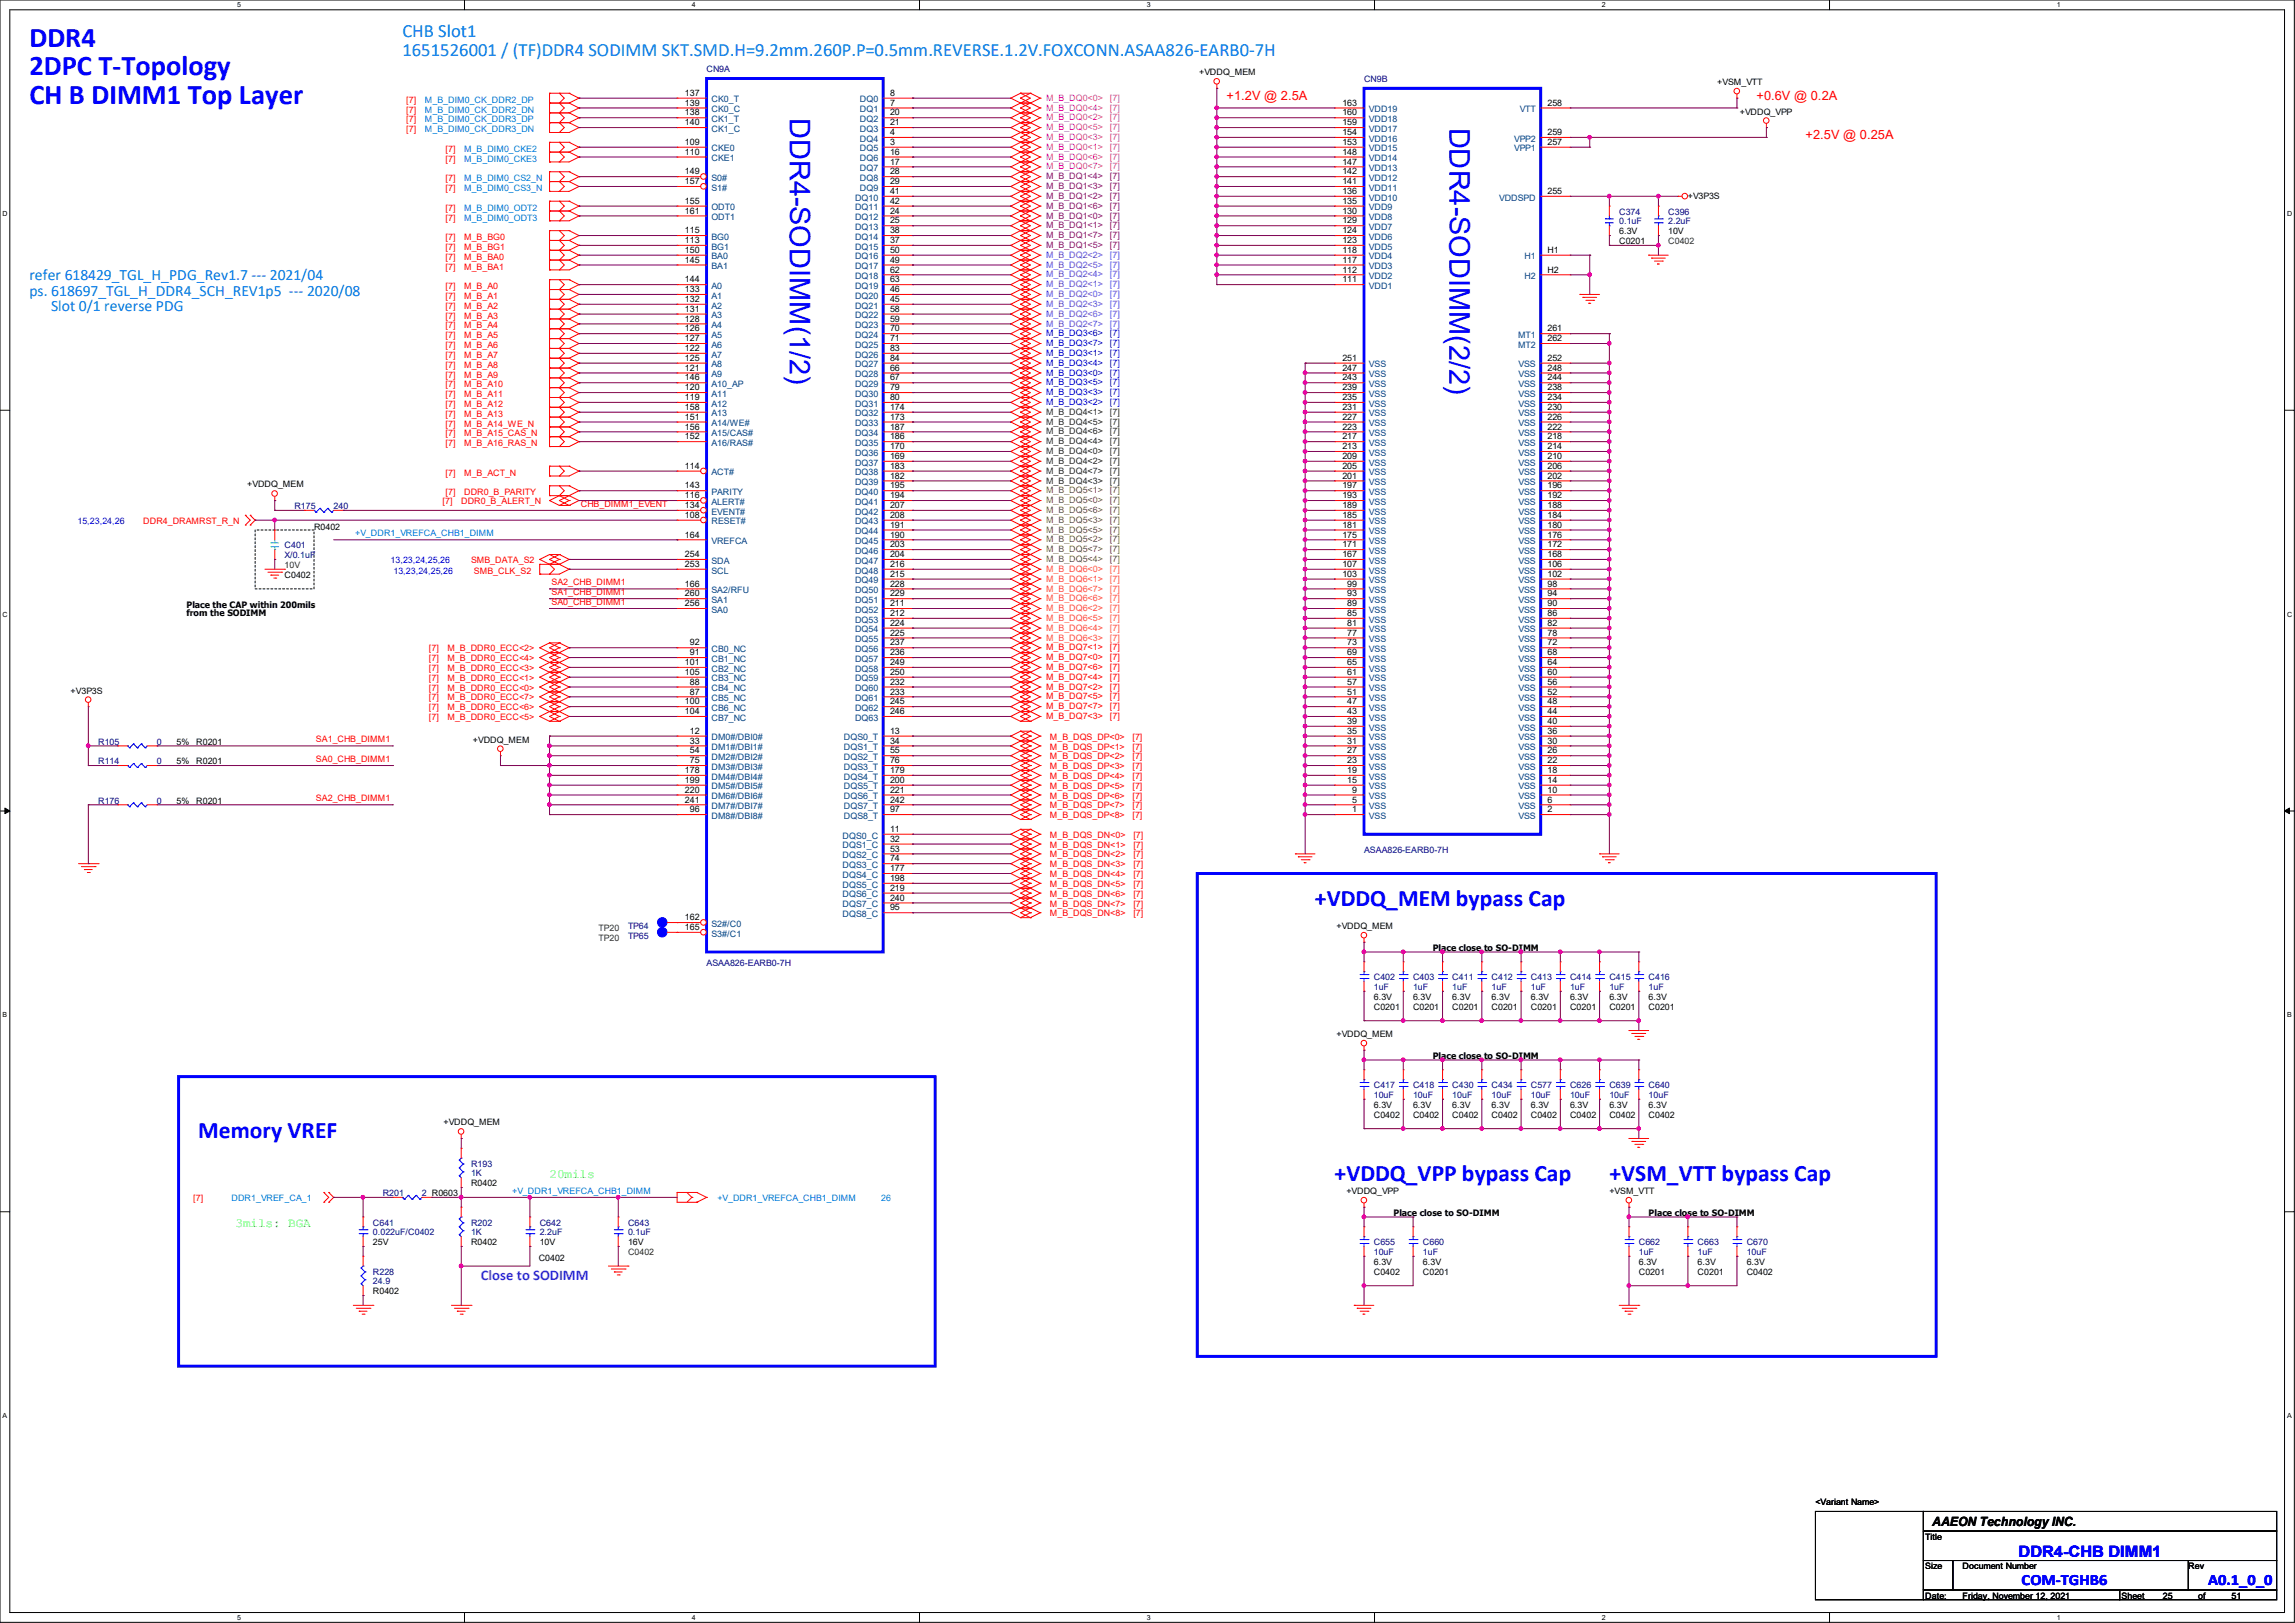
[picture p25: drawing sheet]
<svg xmlns="http://www.w3.org/2000/svg" width="297mm" height="210mm" viewBox="0 0 297 210" stroke-linecap="round" stroke-linejoin="round" font-family="sans-serif">
<defs><g id="words">
<g font-size="3.7" fill="#00f">
<text x="3.8" y="6.1">DDR4</text>
<text x="3.8" y="9.7">2DPC T-Topology</text>
<text x="3.8" y="13.4">CH B DIMM1 Top Layer</text>
<text x="102.2" y="15.2" transform="rotate(90 102.2 15.2)">DDR4-SODIMM(1/2)</text>
<text x="187.6" y="16.5" transform="rotate(90 187.6 16.5)">DDR4-SODIMM(2/2)</text>
</g>
<g font-size="3" fill="#00f">
<text x="170.2" y="117.2">+VDDQ_MEM bypass Cap</text>
<text x="25.7" y="147.2">Memory VREF</text>
<text x="172.7" y="152.8">+VDDQ_VPP bypass Cap</text>
<text x="208.3" y="152.8">+VSM_VTT bypass Cap</text>
</g>
<g font-size="2.4" fill="#0080ff">
<text x="52.1" y="4.8">CHB Slot1</text>
<text x="52.1" y="7.2">1651526001 / (TF)DDR4 SODIMM SKT.SMD.H=9.2mm.260P.P=0.5mm.REVERSE.1.2V.FOXCONN.ASAA826-EARB0-7H</text>
</g>
<g font-size="2" fill="#0080ff">
<text x="3.8" y="36.2">refer 618429_TGL_H_PDG_Rev1.7 --- 2021/04</text>
<text x="3.8" y="38.3">ps. 618697_TGL_H_DDR4_SCH_REV1p5 --- 2020/08</text>
<text x="6.6" y="40.3">Slot 0/1 reverse PDG</text>
</g>
<g font-size="2" fill="#00f">
<text x="261.2" y="201.4">DDR4-CHB DIMM1</text>
<text x="261.6" y="205.2">COM-TGHB6</text>
<text x="285.8" y="205.2">A0.1_0_0</text>
</g>
<text font-size="1.9" fill="#8000ff" x="62.2" y="165.7">Close to SODIMM</text>
<g font-size="1.7" fill="#f00">
<text x="158.7" y="12.9">+1.2V @ 2.5A</text>
<text x="227.3" y="12.9">+0.6V @ 0.2A</text>
<text x="233.7" y="18">+2.5V @ 0.25A</text>
</g>
<g font-size="1.7" fill="#0f0">
<text x="71.1" y="152.4">20mils</text>
<text x="30.5" y="158.8">3mils: BGA</text>
</g>
<text font-size="1.7" x="250.1" y="197.4">AAEON Technology INC.</text>
<g font-size="1.1" fill="#000080">
<text x="91.4" y="9.4">CN9A</text>
<text x="176.5" y="10.6">CN9B</text>
<text x="209.5" y="27.8">C374</text>
<text x="209.5" y="29">0.1uF</text>
<text x="215.9" y="27.8">C396</text>
<text x="215.9" y="29">2.2uF</text>
<text x="38.1" y="65.9">R175</text>
<text x="43.2" y="65.9">240</text>
<text x="36.8" y="71">C401</text>
<text x="36.8" y="72.2">X/0.1uF</text>
<text x="12.7" y="96.4">R105</text>
<text x="12.7" y="98.9">R114</text>
<text x="20.3" y="96.4">0</text>
<text x="20.3" y="98.9">0</text>
<text x="12.7" y="104">R176</text>
<text x="20.3" y="104">0</text>
<text x="176.5" y="110.3">ASAA826-EARB0-7H</text>
<text x="81.3" y="120.2">TP64</text>
<text x="81.3" y="121.5">TP65</text>
<text x="91.4" y="125.1">ASAA826-EARB0-7H</text>
<text x="177.8" y="126.8">C402</text>
<text x="177.8" y="128.1">1uF</text>
<text x="182.9" y="126.8">C403</text>
<text x="182.9" y="128.1">1uF</text>
<text x="188" y="126.8">C411</text>
<text x="188" y="128.1">1uF</text>
<text x="193" y="126.8">C412</text>
<text x="193" y="128.1">1uF</text>
<text x="198.1" y="126.8">C413</text>
<text x="198.1" y="128.1">1uF</text>
<text x="203.2" y="126.8">C414</text>
<text x="203.2" y="128.1">1uF</text>
<text x="208.3" y="126.8">C415</text>
<text x="208.3" y="128.1">1uF</text>
<text x="213.4" y="126.8">C416</text>
<text x="213.4" y="128.1">1uF</text>
<text x="177.8" y="140.8">C417</text>
<text x="177.8" y="142.1">10uF</text>
<text x="182.9" y="140.8">C418</text>
<text x="182.9" y="142.1">10uF</text>
<text x="188" y="140.8">C430</text>
<text x="188" y="142.1">10uF</text>
<text x="193" y="140.8">C434</text>
<text x="193" y="142.1">10uF</text>
<text x="198.1" y="140.8">C577</text>
<text x="198.1" y="142.1">10uF</text>
<text x="203.2" y="140.8">C626</text>
<text x="203.2" y="142.1">10uF</text>
<text x="208.3" y="140.8">C639</text>
<text x="208.3" y="142.1">10uF</text>
<text x="213.4" y="140.8">C640</text>
<text x="213.4" y="142.1">10uF</text>
<text x="49.5" y="154.8">R201</text>
<text x="54.6" y="154.8">2 R0603</text>
<text x="61" y="151">R193</text>
<text x="61" y="152.2">1K</text>
<text x="48.3" y="158.6">C641</text>
<text x="48.3" y="159.9">0.022uF/C0402</text>
<text x="61" y="158.6">R202</text>
<text x="61" y="159.9">1K</text>
<text x="69.8" y="158.6">C642</text>
<text x="69.8" y="159.9">2.2uF</text>
<text x="81.3" y="158.6">C643</text>
<text x="81.3" y="159.9">0.1uF</text>
<text x="177.8" y="161.1">C655</text>
<text x="184.1" y="161.1">C660</text>
<text x="212.1" y="161.1">C662</text>
<text x="219.7" y="161.1">C663</text>
<text x="226.1" y="161.1">C670</text>
<text x="48.3" y="164.9">R228</text>
<text x="48.3" y="166.2">24.9</text>
<text x="177.8" y="162.4">10uF</text>
<text x="184.1" y="162.4">1uF</text>
<text x="212.1" y="162.4">1uF</text>
<text x="219.7" y="162.4">1uF</text>
<text x="226.1" y="162.4">10uF</text>
</g>
<g font-size="1.1">
<text x="155.2" y="9.7">+VDDQ_MEM</text>
<text x="222.2" y="11">+VSM_VTT</text>
<text x="88.6" y="13.7">139</text>
<text x="88.6" y="12.4">137</text>
<text x="88.6" y="16.2">140</text>
<text x="88.6" y="14.9">138</text>
<text x="115.2" y="12.4">8</text>
<text x="115.2" y="13.7">7</text>
<text x="115.2" y="14.9">20</text>
<text x="115.2" y="16.2">21</text>
<text x="115.2" y="17.5">4</text>
<text x="173.7" y="17.5">154</text>
<text x="173.7" y="16.2">159</text>
<text x="173.7" y="14.9">160</text>
<text x="173.7" y="13.7">163</text>
<text x="200.3" y="17.5">259</text>
<text x="200.3" y="13.7">258</text>
<text x="225.2" y="14.8">+VDDQ_VPP</text>
<text x="88.6" y="18.8">109</text>
<text x="88.6" y="20">110</text>
<text x="88.6" y="23.8">157</text>
<text x="88.6" y="22.6">149</text>
<text x="115.2" y="18.8">3</text>
<text x="115.2" y="20">16</text>
<text x="115.2" y="21.3">17</text>
<text x="115.2" y="22.6">28</text>
<text x="115.2" y="23.8">29</text>
<text x="173.7" y="23.8">141</text>
<text x="173.7" y="22.6">142</text>
<text x="173.7" y="21.3">147</text>
<text x="173.7" y="20">148</text>
<text x="173.7" y="18.8">153</text>
<text x="200.3" y="18.8">257</text>
<text x="88.6" y="26.4">155</text>
<text x="88.6" y="27.6">161</text>
<text x="115.2" y="25.1">41</text>
<text x="115.2" y="26.4">42</text>
<text x="115.2" y="27.6">24</text>
<text x="115.2" y="28.9">25</text>
<text x="173.7" y="28.9">129</text>
<text x="173.7" y="27.6">130</text>
<text x="173.7" y="26.4">135</text>
<text x="173.7" y="25.1">136</text>
<text x="200.3" y="25.1">255</text>
<text x="218.4" y="25.7">+V3P3S</text>
<text x="88.6" y="32.7">150</text>
<text x="88.6" y="34">145</text>
<text x="88.6" y="30.2">115</text>
<text x="88.6" y="31.5">113</text>
<text x="115.2" y="30.2">38</text>
<text x="115.2" y="31.5">37</text>
<text x="115.2" y="32.7">50</text>
<text x="115.2" y="34">49</text>
<text x="115.2" y="35.3">62</text>
<text x="173.7" y="35.3">112</text>
<text x="173.7" y="34">117</text>
<text x="173.7" y="32.7">118</text>
<text x="173.7" y="31.5">123</text>
<text x="173.7" y="30.2">124</text>
<text x="200.3" y="32.7">H1</text>
<text x="200.3" y="35.3">H2</text>
<text x="209.5" y="31.6">C0201</text>
<text x="209.5" y="30.3">6.3V</text>
<text x="215.9" y="30.3">10V</text>
<text x="88.6" y="36.5">144</text>
<text x="88.6" y="37.8">133</text>
<text x="88.6" y="39.1">132</text>
<text x="88.6" y="40.3">131</text>
<text x="88.6" y="41.6">128</text>
<text x="115.2" y="36.5">63</text>
<text x="115.2" y="37.8">46</text>
<text x="115.2" y="39.1">45</text>
<text x="115.2" y="40.3">58</text>
<text x="115.2" y="41.6">59</text>
<text x="173.7" y="36.5">111</text>
<text x="88.6" y="42.9">126</text>
<text x="88.6" y="44.2">127</text>
<text x="88.6" y="45.4">122</text>
<text x="88.6" y="46.7">125</text>
<text x="88.6" y="48">121</text>
<text x="115.2" y="42.9">70</text>
<text x="115.2" y="44.2">71</text>
<text x="115.2" y="45.4">83</text>
<text x="115.2" y="46.7">84</text>
<text x="115.2" y="48">66</text>
<text x="173.7" y="48">247</text>
<text x="173.7" y="46.7">251</text>
<text x="200.3" y="48">248</text>
<text x="200.3" y="46.7">252</text>
<text x="200.3" y="44.2">262</text>
<text x="200.3" y="42.9">261</text>
<text x="88.6" y="49.2">146</text>
<text x="88.6" y="50.5">120</text>
<text x="88.6" y="51.8">119</text>
<text x="88.6" y="53">158</text>
<text x="115.2" y="49.2">67</text>
<text x="115.2" y="50.5">79</text>
<text x="115.2" y="51.8">80</text>
<text x="115.2" y="53">174</text>
<text x="173.7" y="53">231</text>
<text x="173.7" y="51.8">235</text>
<text x="173.7" y="50.5">239</text>
<text x="173.7" y="49.2">243</text>
<text x="200.3" y="53">230</text>
<text x="200.3" y="51.8">234</text>
<text x="200.3" y="50.5">238</text>
<text x="200.3" y="49.2">244</text>
<text x="88.6" y="54.3">151</text>
<text x="88.6" y="55.6">156</text>
<text x="88.6" y="56.9">152</text>
<text x="115.2" y="54.3">173</text>
<text x="115.2" y="55.6">187</text>
<text x="115.2" y="56.9">186</text>
<text x="115.2" y="58.1">170</text>
<text x="115.2" y="59.4">169</text>
<text x="173.7" y="59.4">209</text>
<text x="173.7" y="58.1">213</text>
<text x="173.7" y="56.9">217</text>
<text x="173.7" y="55.6">223</text>
<text x="173.7" y="54.3">227</text>
<text x="200.3" y="59.4">210</text>
<text x="200.3" y="58.1">214</text>
<text x="200.3" y="56.9">218</text>
<text x="200.3" y="55.6">222</text>
<text x="200.3" y="54.3">226</text>
<text x="32" y="63.1">+VDDQ_MEM</text>
<text x="88.6" y="60.7">114</text>
<text x="88.6" y="63.2">143</text>
<text x="88.6" y="64.5">116</text>
<text x="88.6" y="65.7">134</text>
<text x="115.2" y="60.7">183</text>
<text x="115.2" y="61.9">182</text>
<text x="115.2" y="63.2">195</text>
<text x="115.2" y="64.5">194</text>
<text x="115.2" y="65.7">207</text>
<text x="173.7" y="65.7">189</text>
<text x="173.7" y="64.5">193</text>
<text x="173.7" y="63.2">197</text>
<text x="173.7" y="61.9">201</text>
<text x="173.7" y="60.7">205</text>
<text x="200.3" y="65.7">188</text>
<text x="200.3" y="64.5">192</text>
<text x="200.3" y="63.2">196</text>
<text x="200.3" y="61.9">202</text>
<text x="200.3" y="60.7">206</text>
<text x="40.6" y="68.5">R0402</text>
<text x="88.6" y="67">108</text>
<text x="88.6" y="69.6">164</text>
<text x="115.2" y="67">208</text>
<text x="115.2" y="68.3">191</text>
<text x="115.2" y="69.6">190</text>
<text x="115.2" y="70.8">203</text>
<text x="173.7" y="70.8">171</text>
<text x="173.7" y="69.6">175</text>
<text x="173.7" y="68.3">181</text>
<text x="173.7" y="67">185</text>
<text x="200.3" y="70.8">172</text>
<text x="200.3" y="69.6">176</text>
<text x="200.3" y="67">184</text>
<text x="200.3" y="68.3">180</text>
<text x="36.8" y="74.8">C0402</text>
<text x="88.6" y="77.2">260</text>
<text x="88.6" y="73.4">253</text>
<text x="88.6" y="72.1">254</text>
<text x="88.6" y="75.9">166</text>
<text x="115.2" y="72.1">204</text>
<text x="115.2" y="73.4">216</text>
<text x="115.2" y="74.6">215</text>
<text x="115.2" y="75.9">228</text>
<text x="115.2" y="77.2">229</text>
<text x="173.7" y="74.6">103</text>
<text x="173.7" y="73.4">107</text>
<text x="173.7" y="72.1">167</text>
<text x="174.4" y="77.2">93</text>
<text x="174.4" y="75.9">99</text>
<text x="200.3" y="77.2">94</text>
<text x="200.3" y="75.9">98</text>
<text x="200.3" y="74.6">102</text>
<text x="200.3" y="73.4">106</text>
<text x="200.3" y="72.1">168</text>
<text x="24.1" y="78.6">Place the CAP within 200mils</text>
<text x="24.1" y="79.8">from the SODIMM</text>
<text x="88.6" y="78.4">256</text>
<text x="89.3" y="83.5">92</text>
<text x="115.2" y="78.4">211</text>
<text x="115.2" y="79.7">212</text>
<text x="115.2" y="81">224</text>
<text x="115.2" y="82.3">225</text>
<text x="115.2" y="83.5">237</text>
<text x="174.4" y="83.5">73</text>
<text x="174.4" y="82.3">77</text>
<text x="174.4" y="81">81</text>
<text x="174.4" y="79.7">85</text>
<text x="174.4" y="78.4">89</text>
<text x="200.3" y="83.5">72</text>
<text x="200.3" y="82.3">78</text>
<text x="200.3" y="81">82</text>
<text x="200.3" y="79.7">86</text>
<text x="200.3" y="78.4">90</text>
<text x="9.1" y="89.7">+V3P3S</text>
<text x="88.6" y="86.1">101</text>
<text x="88.6" y="87.3">105</text>
<text x="89.3" y="84.8">91</text>
<text x="89.3" y="88.6">88</text>
<text x="89.3" y="89.9">87</text>
<text x="115.2" y="84.8">236</text>
<text x="115.2" y="86.1">249</text>
<text x="115.2" y="87.3">250</text>
<text x="115.2" y="88.6">232</text>
<text x="115.2" y="89.9">233</text>
<text x="174.4" y="89.9">51</text>
<text x="174.4" y="88.6">57</text>
<text x="174.4" y="87.3">61</text>
<text x="174.4" y="86.1">65</text>
<text x="174.4" y="84.8">69</text>
<text x="200.3" y="89.9">52</text>
<text x="200.3" y="88.6">56</text>
<text x="200.3" y="87.3">60</text>
<text x="200.3" y="84.8">68</text>
<text x="200.3" y="86.1">64</text>
<text x="88.6" y="91.1">100</text>
<text x="88.6" y="92.4">104</text>
<text x="89.3" y="95">12</text>
<text x="115.2" y="95">13</text>
<text x="115.2" y="91.1">245</text>
<text x="115.2" y="92.4">246</text>
<text x="174.4" y="93.7">39</text>
<text x="174.4" y="92.4">43</text>
<text x="174.4" y="95">35</text>
<text x="174.4" y="91.1">47</text>
<text x="200.3" y="95">36</text>
<text x="200.3" y="93.7">40</text>
<text x="200.3" y="92.4">44</text>
<text x="200.3" y="91.1">48</text>
<text x="22.9" y="96.4">5%</text>
<text x="22.9" y="98.9">5%</text>
<text x="25.4" y="96.4">R0201</text>
<text x="25.4" y="98.9">R0201</text>
<text x="61.2" y="96.1">+VDDQ_MEM</text>
<text x="88.6" y="100">178</text>
<text x="88.6" y="101.3">199</text>
<text x="89.3" y="96.2">33</text>
<text x="89.3" y="97.5">54</text>
<text x="89.3" y="98.8">75</text>
<text x="115.2" y="96.2">34</text>
<text x="115.2" y="97.5">55</text>
<text x="115.2" y="98.8">76</text>
<text x="115.2" y="101.3">200</text>
<text x="115.2" y="100">179</text>
<text x="174.4" y="97.5">27</text>
<text x="174.4" y="98.8">23</text>
<text x="174.4" y="100">19</text>
<text x="174.4" y="101.3">15</text>
<text x="174.4" y="96.2">31</text>
<text x="200.3" y="96.2">30</text>
<text x="200.3" y="97.5">26</text>
<text x="200.3" y="98.8">22</text>
<text x="200.3" y="100">18</text>
<text x="200.3" y="101.3">14</text>
<text x="22.9" y="104">5%</text>
<text x="25.4" y="104">R0201</text>
<text x="88.6" y="102.6">220</text>
<text x="88.6" y="103.8">241</text>
<text x="89.3" y="105.1">96</text>
<text x="115.2" y="107.7">11</text>
<text x="115.2" y="102.6">221</text>
<text x="115.2" y="103.8">242</text>
<text x="115.2" y="105.1">97</text>
<text x="175" y="102.6">9</text>
<text x="175" y="103.8">5</text>
<text x="175" y="105.1">1</text>
<text x="200.3" y="102.6">10</text>
<text x="200.3" y="103.8">6</text>
<text x="200.3" y="105.1">2</text>
<text x="115.2" y="108.9">32</text>
<text x="115.2" y="110.2">53</text>
<text x="115.2" y="111.5">74</text>
<text x="115.2" y="112.7">177</text>
<text x="88.6" y="119.1">162</text>
<text x="115.2" y="114">198</text>
<text x="115.2" y="115.3">219</text>
<text x="115.2" y="116.5">240</text>
<text x="115.2" y="117.8">95</text>
<text x="88.6" y="120.4">165</text>
<text x="173" y="120.2">+VDDQ_MEM</text>
<text x="185.4" y="123.1">Place close to SO-DIMM</text>
<text x="177.8" y="130.6">C0201</text>
<text x="177.8" y="129.4">6.3V</text>
<text x="182.9" y="130.6">C0201</text>
<text x="182.9" y="129.4">6.3V</text>
<text x="188" y="130.6">C0201</text>
<text x="188" y="129.4">6.3V</text>
<text x="193" y="130.6">C0201</text>
<text x="193" y="129.4">6.3V</text>
<text x="198.1" y="130.6">C0201</text>
<text x="198.1" y="129.4">6.3V</text>
<text x="203.2" y="130.6">C0201</text>
<text x="203.2" y="129.4">6.3V</text>
<text x="208.3" y="130.6">C0201</text>
<text x="208.3" y="129.4">6.3V</text>
<text x="213.4" y="130.6">C0201</text>
<text x="213.4" y="129.4">6.3V</text>
<text x="173" y="134.2">+VDDQ_MEM</text>
<text x="185.4" y="137">Place close to SO-DIMM</text>
<text x="177.8" y="143.3">6.3V</text>
<text x="182.9" y="143.3">6.3V</text>
<text x="188" y="143.3">6.3V</text>
<text x="193" y="143.3">6.3V</text>
<text x="198.1" y="143.3">6.3V</text>
<text x="203.2" y="143.3">6.3V</text>
<text x="208.3" y="143.3">6.3V</text>
<text x="213.4" y="143.3">6.3V</text>
<text x="57.4" y="145.6">+VDDQ_MEM</text>
<text x="177.8" y="144.6">C0402</text>
<text x="182.9" y="144.6">C0402</text>
<text x="188" y="144.6">C0402</text>
<text x="193" y="144.6">C0402</text>
<text x="198.1" y="144.6">C0402</text>
<text x="203.2" y="144.6">C0402</text>
<text x="208.3" y="144.6">C0402</text>
<text x="213.4" y="144.6">C0402</text>
<text x="61" y="153.5">R0402</text>
<text x="174.2" y="154.5">+VDDQ_VPP</text>
<text x="208.3" y="154.5">+VSM_VTT</text>
<text x="48.3" y="161.1">25V</text>
<text x="61" y="161.1">R0402</text>
<text x="69.8" y="161.1">10V</text>
<text x="81.3" y="161.1">16V</text>
<text x="180.3" y="157.4">Place close to SO-DIMM</text>
<text x="213.4" y="157.4">Place close to SO-DIMM</text>
<text x="48.3" y="167.5">R0402</text>
<text x="69.7" y="163.2">C0402</text>
<text x="177.8" y="163.7">6.3V</text>
<text x="177.8" y="164.9">C0402</text>
<text x="184.1" y="164.9">C0201</text>
<text x="184.1" y="163.7">6.3V</text>
<text x="212.1" y="164.9">C0201</text>
<text x="212.1" y="163.7">6.3V</text>
<text x="219.7" y="164.9">C0201</text>
<text x="219.7" y="163.7">6.3V</text>
<text x="226.1" y="163.7">6.3V</text>
<text x="226.1" y="164.9">C0402</text>
<text x="234.9" y="194.8">&lt;Variant Name&gt;</text>
<text x="249.2" y="199.2">Title</text>
<text x="249.2" y="203">Size</text>
<text x="254" y="203">Document Number</text>
<text x="283.2" y="203">Rev</text>
<text x="249.2" y="206.8">Date:</text>
<text x="254" y="206.8">Friday, November 12, 2021</text>
<text x="274.6" y="206.8">Sheet</text>
<text x="279.9" y="206.8">25</text>
<text x="284.5" y="206.8">of</text>
<text x="288.8" y="206.8">51</text>
</g>
<g font-size="1.1" fill="#f00">
<text x="52.6" y="13.3">[7]</text>
<text x="52.6" y="14.6">[7]</text>
<text x="52.6" y="15.8">[7]</text>
<text x="52.6" y="17.1">[7]</text>
<text x="57.7" y="19.6">[7]</text>
<text x="57.7" y="20.9">[7]</text>
<text x="57.7" y="23.5">[7]</text>
<text x="57.7" y="24.7">[7]</text>
<text x="57.7" y="27.3">[7]</text>
<text x="57.7" y="28.5">[7]</text>
<text x="57.7" y="33.6">[7]</text>
<text x="57.7" y="34.9">[7]</text>
<text x="57.7" y="32.3">[7]</text>
<text x="57.7" y="31.1">[7]</text>
<text x="60.1" y="33.6">M_B_BA0</text>
<text x="60.1" y="34.9">M_B_BA1</text>
<text x="60.1" y="32.3">M_B_BG1</text>
<text x="60.1" y="31.1">M_B_BG0</text>
<text x="57.7" y="37.4">[7]</text>
<text x="57.7" y="38.7">[7]</text>
<text x="57.7" y="40">[7]</text>
<text x="57.7" y="41.2">[7]</text>
<text x="60.1" y="37.4">M_B_A0</text>
<text x="60.1" y="38.7">M_B_A1</text>
<text x="60.1" y="40">M_B_A2</text>
<text x="60.1" y="41.2">M_B_A3</text>
<text x="57.7" y="42.5">[7]</text>
<text x="57.7" y="43.8">[7]</text>
<text x="57.7" y="45">[7]</text>
<text x="57.7" y="46.3">[7]</text>
<text x="57.7" y="47.6">[7]</text>
<text x="60.1" y="42.5">M_B_A4</text>
<text x="60.1" y="43.8">M_B_A5</text>
<text x="60.1" y="45">M_B_A6</text>
<text x="60.1" y="46.3">M_B_A7</text>
<text x="60.1" y="47.6">M_B_A8</text>
<text x="57.7" y="48.9">[7]</text>
<text x="57.7" y="50.1">[7]</text>
<text x="57.7" y="51.4">[7]</text>
<text x="57.7" y="52.7">[7]</text>
<text x="57.7" y="53.9">[7]</text>
<text x="60.1" y="48.9">M_B_A9</text>
<text x="60.1" y="50.1">M_B_A10</text>
<text x="60.1" y="51.4">M_B_A11</text>
<text x="60.1" y="52.7">M_B_A12</text>
<text x="60.1" y="53.9">M_B_A13</text>
<text x="57.7" y="55.2">[7]</text>
<text x="57.7" y="56.5">[7]</text>
<text x="57.7" y="57.7">[7]</text>
<text x="60.1" y="55.2">M_B_A14_WE_N</text>
<text x="60.1" y="56.5">M_B_A15_CAS_N</text>
<text x="60.1" y="57.7">M_B_A16_RAS_N</text>
<text x="57.3" y="65.2">[7]</text>
<text x="57.7" y="64.1">[7]</text>
<text x="57.7" y="61.6">[7]</text>
<text x="59.7" y="65.2">DDR0_B_ALERT_N</text>
<text x="60.1" y="64.1">DDR0_B_PARITY</text>
<text x="60.1" y="61.6">M_B_ACT_N</text>
<text x="75.2" y="65.6">CHB_DIMM1_EVENT</text>
<text x="18.5" y="67.8">DDR4_DRAMRST_R_N</text>
<text x="61" y="72.9">SMB_DATA_S2</text>
<text x="61.3" y="74.3">SMB_CLK_S2</text>
<text x="71.4" y="77">SA1_CHB_DIMM1</text>
<text x="71.4" y="75.7">SA2_CHB_DIMM1</text>
<text x="71.4" y="78.3">SA0_CHB_DIMM1</text>
<text x="55.5" y="84.3">[7]</text>
<text x="55.5" y="85.6">[7]</text>
<text x="55.5" y="86.8">[7]</text>
<text x="55.5" y="88.1">[7]</text>
<text x="55.5" y="89.4">[7]</text>
<text x="57.9" y="84.3">M_B_DDR0_ECC&lt;2&gt;</text>
<text x="57.9" y="85.6">M_B_DDR0_ECC&lt;4&gt;</text>
<text x="57.9" y="86.8">M_B_DDR0_ECC&lt;3&gt;</text>
<text x="57.9" y="88.1">M_B_DDR0_ECC&lt;1&gt;</text>
<text x="57.9" y="89.4">M_B_DDR0_ECC&lt;0&gt;</text>
<text x="135.4" y="88">M_B_DQ7&lt;4&gt;</text>
<text x="135.4" y="84.2">M_B_DQ7&lt;1&gt;</text>
<text x="135.4" y="86.7">M_B_DQ7&lt;6&gt;</text>
<text x="135.4" y="89.2">M_B_DQ7&lt;2&gt;</text>
<text x="135.4" y="85.4">M_B_DQ7&lt;0&gt;</text>
<text x="143.6" y="88">[7]</text>
<text x="143.6" y="84.2">[7]</text>
<text x="143.6" y="86.7">[7]</text>
<text x="143.6" y="89.2">[7]</text>
<text x="143.6" y="85.4">[7]</text>
<text x="55.5" y="90.6">[7]</text>
<text x="55.5" y="91.9">[7]</text>
<text x="55.5" y="93.2">[7]</text>
<text x="57.9" y="90.6">M_B_DDR0_ECC&lt;7&gt;</text>
<text x="57.9" y="91.9">M_B_DDR0_ECC&lt;6&gt;</text>
<text x="57.9" y="93.2">M_B_DDR0_ECC&lt;5&gt;</text>
<text x="135.4" y="90.5">M_B_DQ7&lt;5&gt;</text>
<text x="135.4" y="93.1">M_B_DQ7&lt;3&gt;</text>
<text x="135.4" y="91.8">M_B_DQ7&lt;7&gt;</text>
<text x="135.9" y="95.7">M_B_DQS_DP&lt;0&gt;</text>
<text x="143.6" y="90.5">[7]</text>
<text x="143.6" y="93.1">[7]</text>
<text x="143.6" y="91.8">[7]</text>
<text x="146.6" y="95.7">[7]</text>
<text x="40.9" y="98.6">SA0_CHB_DIMM1</text>
<text x="40.9" y="96.1">SA1_CHB_DIMM1</text>
<text x="135.9" y="97">M_B_DQS_DP&lt;1&gt;</text>
<text x="135.9" y="98.3">M_B_DQS_DP&lt;2&gt;</text>
<text x="135.9" y="99.5">M_B_DQS_DP&lt;3&gt;</text>
<text x="135.9" y="100.8">M_B_DQS_DP&lt;4&gt;</text>
<text x="146.6" y="97">[7]</text>
<text x="146.6" y="98.3">[7]</text>
<text x="146.6" y="99.5">[7]</text>
<text x="146.6" y="100.8">[7]</text>
<text x="40.9" y="103.7">SA2_CHB_DIMM1</text>
<text x="135.9" y="102.1">M_B_DQS_DP&lt;5&gt;</text>
<text x="135.9" y="103.3">M_B_DQS_DP&lt;6&gt;</text>
<text x="135.9" y="104.6">M_B_DQS_DP&lt;7&gt;</text>
<text x="135.9" y="105.9">M_B_DQS_DP&lt;8&gt;</text>
<text x="146.6" y="102.1">[7]</text>
<text x="146.6" y="103.3">[7]</text>
<text x="146.6" y="104.6">[7]</text>
<text x="146.6" y="105.9">[7]</text>
<text x="135.9" y="108.4">M_B_DQS_DN&lt;0&gt;</text>
<text x="135.9" y="109.7">M_B_DQS_DN&lt;1&gt;</text>
<text x="135.9" y="111">M_B_DQS_DN&lt;2&gt;</text>
<text x="135.9" y="112.2">M_B_DQS_DN&lt;3&gt;</text>
<text x="135.9" y="113.5">M_B_DQS_DN&lt;4&gt;</text>
<text x="146.7" y="108.4">[7]</text>
<text x="146.7" y="109.7">[7]</text>
<text x="146.7" y="111">[7]</text>
<text x="146.7" y="112.2">[7]</text>
<text x="146.7" y="113.5">[7]</text>
<text x="135.9" y="114.8">M_B_DQS_DN&lt;5&gt;</text>
<text x="135.9" y="116">M_B_DQS_DN&lt;6&gt;</text>
<text x="135.9" y="117.3">M_B_DQS_DN&lt;7&gt;</text>
<text x="135.9" y="118.6">M_B_DQS_DN&lt;8&gt;</text>
<text x="146.7" y="114.8">[7]</text>
<text x="146.7" y="116">[7]</text>
<text x="146.7" y="117.3">[7]</text>
<text x="146.7" y="118.6">[7]</text>
<text x="25" y="155.4">[7]</text>
</g>
<g font-size="1.1" fill="#0080ff">
<text x="55" y="13.3">M_B_DIM0_CK_DDR2_DP</text>
<text x="55" y="14.6">M_B_DIM0_CK_DDR2_DN</text>
<text x="55" y="15.8">M_B_DIM0_CK_DDR3_DP</text>
<text x="55" y="17.1">M_B_DIM0_CK_DDR3_DN</text>
<text x="60.1" y="19.6">M_B_DIM0_CKE2</text>
<text x="60.1" y="20.9">M_B_DIM0_CKE3</text>
<text x="60.1" y="23.5">M_B_DIM0_CS2_N</text>
<text x="60.1" y="24.7">M_B_DIM0_CS3_N</text>
<text x="60.1" y="27.3">M_B_DIM0_ODT2</text>
<text x="60.1" y="28.5">M_B_DIM0_ODT3</text>
<text x="46" y="69.4">+V_DDR1_VREFCA_CHB1_DIMM</text>
<text x="30" y="155.4">DDR1_VREF_CA_1</text>
<text x="66.3" y="154.5">+V_DDR1_VREFCA_CHB1_DIMM</text>
<text x="92.8" y="155.4">+V_DDR1_VREFCA_CHB1_DIMM</text>
<text x="114" y="155.4">26</text>
</g>
<g font-size="1.1" fill="#004080">
<text x="92.1" y="14.5">CK0_C</text>
<text x="92.1" y="13.3">CK0_T</text>
<text x="92.1" y="17.1">CK1_C</text>
<text x="92.1" y="15.8">CK1_T</text>
<text x="111.3" y="13.3">DQ0</text>
<text x="111.3" y="14.5">DQ1</text>
<text x="111.3" y="15.8">DQ2</text>
<text x="111.3" y="17.1">DQ3</text>
<text x="177.2" y="17.1">VDD17</text>
<text x="177.2" y="15.8">VDD18</text>
<text x="177.2" y="14.5">VDD19</text>
<text x="196.7" y="14.5">VTT</text>
<text x="92.1" y="19.6">CKE0</text>
<text x="92.1" y="20.9">CKE1</text>
<text x="92.1" y="23.4">S0#</text>
<text x="111.3" y="18.3">DQ4</text>
<text x="111.3" y="19.6">DQ5</text>
<text x="111.3" y="20.9">DQ6</text>
<text x="111.3" y="22.1">DQ7</text>
<text x="111.3" y="23.4">DQ8</text>
<text x="177.2" y="23.4">VDD12</text>
<text x="177.2" y="22.1">VDD13</text>
<text x="177.2" y="20.9">VDD14</text>
<text x="177.2" y="19.6">VDD15</text>
<text x="177.2" y="18.3">VDD16</text>
<text x="196" y="18.3">VPP2</text>
<text x="196" y="19.6">VPP1</text>
<text x="92.1" y="27.2">ODT0</text>
<text x="92.1" y="28.5">ODT1</text>
<text x="92.1" y="24.7">S1#</text>
<text x="110.7" y="26">DQ10</text>
<text x="110.7" y="27.2">DQ11</text>
<text x="110.7" y="28.5">DQ12</text>
<text x="110.7" y="29.8">DQ13</text>
<text x="111.3" y="24.7">DQ9</text>
<text x="177.2" y="29.8">VDD7</text>
<text x="177.2" y="28.5">VDD8</text>
<text x="177.2" y="27.2">VDD9</text>
<text x="177.2" y="26">VDD10</text>
<text x="177.2" y="24.7">VDD11</text>
<text x="194" y="26">VDDSPD</text>
<text x="92.1" y="33.6">BA0</text>
<text x="92.1" y="34.8">BA1</text>
<text x="92.1" y="31">BG0</text>
<text x="92.1" y="32.3">BG1</text>
<text x="110.7" y="31">DQ14</text>
<text x="110.7" y="32.3">DQ15</text>
<text x="110.7" y="33.6">DQ16</text>
<text x="110.7" y="34.8">DQ17</text>
<text x="177.2" y="34.8">VDD3</text>
<text x="177.2" y="33.6">VDD4</text>
<text x="177.2" y="32.3">VDD5</text>
<text x="177.2" y="31">VDD6</text>
<text x="197.3" y="33.6">H1</text>
<text x="92.1" y="37.4">A0</text>
<text x="92.1" y="38.7">A1</text>
<text x="92.1" y="39.9">A2</text>
<text x="92.1" y="41.2">A3</text>
<text x="110.7" y="36.1">DQ18</text>
<text x="110.7" y="37.4">DQ19</text>
<text x="110.7" y="38.7">DQ20</text>
<text x="110.7" y="39.9">DQ21</text>
<text x="110.7" y="41.2">DQ22</text>
<text x="177.2" y="37.4">VDD1</text>
<text x="177.2" y="36.1">VDD2</text>
<text x="197.3" y="36.1">H2</text>
<text x="92.1" y="42.5">A4</text>
<text x="92.1" y="43.7">A5</text>
<text x="92.1" y="45">A6</text>
<text x="92.1" y="46.3">A7</text>
<text x="92.1" y="47.5">A8</text>
<text x="110.7" y="42.5">DQ23</text>
<text x="110.7" y="43.7">DQ24</text>
<text x="110.7" y="45">DQ25</text>
<text x="110.7" y="46.3">DQ26</text>
<text x="110.7" y="47.5">DQ27</text>
<text x="177.2" y="47.5">VSS</text>
<text x="196.5" y="45">MT2</text>
<text x="196.5" y="43.7">MT1</text>
<text x="196.5" y="47.5">VSS</text>
<text x="92.1" y="48.8">A9</text>
<text x="92.1" y="50.1">A10_AP</text>
<text x="92.1" y="51.4">A11</text>
<text x="92.1" y="52.6">A12</text>
<text x="92.1" y="53.9">A13</text>
<text x="110.7" y="48.8">DQ28</text>
<text x="110.7" y="50.1">DQ29</text>
<text x="110.7" y="51.4">DQ30</text>
<text x="110.7" y="52.6">DQ31</text>
<text x="110.7" y="53.9">DQ32</text>
<text x="177.2" y="53.9">VSS</text>
<text x="177.2" y="52.6">VSS</text>
<text x="177.2" y="51.4">VSS</text>
<text x="177.2" y="50.1">VSS</text>
<text x="177.2" y="48.8">VSS</text>
<text x="196.5" y="53.9">VSS</text>
<text x="196.5" y="52.6">VSS</text>
<text x="196.5" y="51.4">VSS</text>
<text x="196.5" y="50.1">VSS</text>
<text x="196.5" y="48.8">VSS</text>
<text x="92.1" y="55.2">A14/WE#</text>
<text x="92.1" y="56.4">A15/CAS#</text>
<text x="92.1" y="57.7">A16/RAS#</text>
<text x="110.7" y="55.2">DQ33</text>
<text x="110.7" y="56.4">DQ34</text>
<text x="110.7" y="57.7">DQ35</text>
<text x="110.7" y="59">DQ36</text>
<text x="177.2" y="59">VSS</text>
<text x="177.2" y="57.7">VSS</text>
<text x="177.2" y="56.4">VSS</text>
<text x="177.2" y="55.2">VSS</text>
<text x="196.5" y="59">VSS</text>
<text x="196.5" y="57.7">VSS</text>
<text x="196.5" y="56.4">VSS</text>
<text x="196.5" y="55.2">VSS</text>
<text x="92.1" y="61.5">ACT#</text>
<text x="92.1" y="64.1">PARITY</text>
<text x="92.1" y="65.3">ALERT#</text>
<text x="110.7" y="60.2">DQ37</text>
<text x="110.7" y="61.5">DQ38</text>
<text x="110.7" y="62.8">DQ39</text>
<text x="110.7" y="64.1">DQ40</text>
<text x="110.7" y="65.3">DQ41</text>
<text x="177.2" y="65.3">VSS</text>
<text x="177.2" y="64.1">VSS</text>
<text x="177.2" y="62.8">VSS</text>
<text x="177.2" y="61.5">VSS</text>
<text x="177.2" y="60.2">VSS</text>
<text x="196.5" y="65.3">VSS</text>
<text x="196.5" y="64.1">VSS</text>
<text x="196.5" y="62.8">VSS</text>
<text x="196.5" y="61.5">VSS</text>
<text x="196.5" y="60.2">VSS</text>
<text x="92.1" y="67.9">RESET#</text>
<text x="92.1" y="70.4">VREFCA</text>
<text x="92.1" y="66.6">EVENT#</text>
<text x="110.7" y="66.6">DQ42</text>
<text x="110.7" y="67.9">DQ43</text>
<text x="110.7" y="69.1">DQ44</text>
<text x="110.7" y="70.4">DQ45</text>
<text x="110.7" y="71.7">DQ46</text>
<text x="177.2" y="71.7">VSS</text>
<text x="177.2" y="70.4">VSS</text>
<text x="177.2" y="69.1">VSS</text>
<text x="177.2" y="67.9">VSS</text>
<text x="177.2" y="66.6">VSS</text>
<text x="196.5" y="71.7">VSS</text>
<text x="196.5" y="70.4">VSS</text>
<text x="196.5" y="67.9">VSS</text>
<text x="196.5" y="66.6">VSS</text>
<text x="196.5" y="69.1">VSS</text>
<text x="92.1" y="74.2">SCL</text>
<text x="92.1" y="72.9">SDA</text>
<text x="92.1" y="76.8">SA2/RFU</text>
<text x="110.7" y="72.9">DQ47</text>
<text x="110.7" y="74.2">DQ48</text>
<text x="110.7" y="75.5">DQ49</text>
<text x="110.7" y="76.8">DQ50</text>
<text x="177.2" y="76.8">VSS</text>
<text x="177.2" y="75.5">VSS</text>
<text x="177.2" y="74.2">VSS</text>
<text x="177.2" y="72.9">VSS</text>
<text x="196.5" y="76.8">VSS</text>
<text x="196.5" y="75.5">VSS</text>
<text x="196.5" y="74.2">VSS</text>
<text x="196.5" y="72.9">VSS</text>
<text x="92.1" y="79.3">SA0</text>
<text x="92.1" y="78">SA1</text>
<text x="110.7" y="78">DQ51</text>
<text x="110.7" y="79.3">DQ52</text>
<text x="110.7" y="80.6">DQ53</text>
<text x="110.7" y="81.8">DQ54</text>
<text x="110.7" y="83.1">DQ55</text>
<text x="177.2" y="83.1">VSS</text>
<text x="177.2" y="81.8">VSS</text>
<text x="177.2" y="80.6">VSS</text>
<text x="177.2" y="79.3">VSS</text>
<text x="177.2" y="78">VSS</text>
<text x="196.5" y="83.1">VSS</text>
<text x="196.5" y="81.8">VSS</text>
<text x="196.5" y="80.6">VSS</text>
<text x="196.5" y="79.3">VSS</text>
<text x="196.5" y="78">VSS</text>
<text x="92.1" y="84.4">CB0_NC</text>
<text x="92.1" y="85.6">CB1_NC</text>
<text x="92.1" y="86.9">CB2_NC</text>
<text x="92.1" y="88.2">CB3_NC</text>
<text x="92.1" y="89.5">CB4_NC</text>
<text x="110.7" y="84.4">DQ56</text>
<text x="110.7" y="85.6">DQ57</text>
<text x="110.7" y="86.9">DQ58</text>
<text x="110.7" y="88.2">DQ59</text>
<text x="110.7" y="89.5">DQ60</text>
<text x="177.2" y="89.5">VSS</text>
<text x="177.2" y="88.2">VSS</text>
<text x="177.2" y="86.9">VSS</text>
<text x="177.2" y="85.6">VSS</text>
<text x="177.2" y="84.4">VSS</text>
<text x="196.5" y="89.5">VSS</text>
<text x="196.5" y="88.2">VSS</text>
<text x="196.5" y="85.6">VSS</text>
<text x="196.5" y="84.4">VSS</text>
<text x="196.5" y="86.9">VSS</text>
<text x="92.1" y="95.8">DM0#/DBI0#</text>
<text x="92.1" y="90.7">CB5_NC</text>
<text x="92.1" y="92">CB6_NC</text>
<text x="92.1" y="93.3">CB7_NC</text>
<text x="109.2" y="95.8">DQS0_T</text>
<text x="110.7" y="90.7">DQ61</text>
<text x="110.7" y="92">DQ62</text>
<text x="110.7" y="93.3">DQ63</text>
<text x="177.2" y="94.5">VSS</text>
<text x="177.2" y="93.3">VSS</text>
<text x="177.2" y="95.8">VSS</text>
<text x="177.2" y="92">VSS</text>
<text x="177.2" y="90.7">VSS</text>
<text x="196.5" y="95.8">VSS</text>
<text x="196.5" y="94.5">VSS</text>
<text x="196.5" y="93.3">VSS</text>
<text x="196.5" y="92">VSS</text>
<text x="196.5" y="90.7">VSS</text>
<text x="92.1" y="97.1">DM1#/DBI1#</text>
<text x="92.1" y="98.3">DM2#/DBI2#</text>
<text x="92.1" y="99.6">DM3#/DBI3#</text>
<text x="92.1" y="100.9">DM4#/DBI4#</text>
<text x="109.2" y="97.1">DQS1_T</text>
<text x="109.2" y="98.3">DQS2_T</text>
<text x="109.2" y="99.6">DQS3_T</text>
<text x="109.2" y="100.9">DQS4_T</text>
<text x="177.2" y="98.3">VSS</text>
<text x="177.2" y="99.6">VSS</text>
<text x="177.2" y="100.9">VSS</text>
<text x="177.2" y="97.1">VSS</text>
<text x="196.5" y="97.1">VSS</text>
<text x="196.5" y="98.3">VSS</text>
<text x="196.5" y="99.6">VSS</text>
<text x="196.5" y="100.9">VSS</text>
<text x="92.1" y="102.2">DM5#/DBI5#</text>
<text x="92.1" y="103.4">DM6#/DBI6#</text>
<text x="92.1" y="104.7">DM7#/DBI7#</text>
<text x="92.1" y="106">DM8#/DBI8#</text>
<text x="109.2" y="102.2">DQS5_T</text>
<text x="109.2" y="103.4">DQS6_T</text>
<text x="109.2" y="104.7">DQS7_T</text>
<text x="109.2" y="106">DQS8_T</text>
<text x="177.2" y="102.2">VSS</text>
<text x="177.2" y="103.4">VSS</text>
<text x="177.2" y="104.7">VSS</text>
<text x="177.2" y="106">VSS</text>
<text x="196.5" y="102.2">VSS</text>
<text x="196.5" y="103.4">VSS</text>
<text x="196.5" y="104.7">VSS</text>
<text x="196.5" y="106">VSS</text>
<text x="109" y="108.5">DQS0_C</text>
<text x="109" y="109.8">DQS1_C</text>
<text x="109" y="111">DQS2_C</text>
<text x="109" y="112.3">DQS3_C</text>
<text x="109" y="113.6">DQS4_C</text>
<text x="92.1" y="119.9">S2#/C0</text>
<text x="109" y="114.9">DQS5_C</text>
<text x="109" y="116.1">DQS6_C</text>
<text x="109" y="117.4">DQS7_C</text>
<text x="109" y="118.7">DQS8_C</text>
<text x="92.1" y="121.2">S3#/C1</text>
</g>
<g font-size="1.1" fill="#f0f">
<text x="135.4" y="15.6">M_B_DQ0&lt;2&gt;</text>
<text x="135.4" y="14.3">M_B_DQ0&lt;4&gt;</text>
<text x="135.4" y="16.8">M_B_DQ0&lt;5&gt;</text>
<text x="135.4" y="13">M_B_DQ0&lt;0&gt;</text>
<text x="143.6" y="15.6">[7]</text>
<text x="143.6" y="14.3">[7]</text>
<text x="143.6" y="16.8">[7]</text>
<text x="143.6" y="13">[7]</text>
<text x="135.4" y="19.4">M_B_DQ0&lt;1&gt;</text>
<text x="135.4" y="21.9">M_B_DQ0&lt;7&gt;</text>
<text x="135.4" y="18.1">M_B_DQ0&lt;3&gt;</text>
<text x="135.4" y="20.7">M_B_DQ0&lt;6&gt;</text>
<text x="143.6" y="19.4">[7]</text>
<text x="143.6" y="21.9">[7]</text>
<text x="143.6" y="18.1">[7]</text>
<text x="143.6" y="20.7">[7]</text>
</g>
<g font-size="1.1" fill="#800080">
<text x="135.4" y="23.2">M_B_DQ1&lt;4&gt;</text>
<text x="143.6" y="23.2">[7]</text>
<text x="135.4" y="27">M_B_DQ1&lt;6&gt;</text>
<text x="135.4" y="29.5">M_B_DQ1&lt;1&gt;</text>
<text x="135.4" y="25.7">M_B_DQ1&lt;2&gt;</text>
<text x="135.4" y="24.5">M_B_DQ1&lt;3&gt;</text>
<text x="135.4" y="28.3">M_B_DQ1&lt;0&gt;</text>
<text x="143.6" y="27">[7]</text>
<text x="143.6" y="29.5">[7]</text>
<text x="143.6" y="25.7">[7]</text>
<text x="143.6" y="24.5">[7]</text>
<text x="143.6" y="28.3">[7]</text>
<text x="135.4" y="32.1">M_B_DQ1&lt;5&gt;</text>
<text x="135.4" y="30.8">M_B_DQ1&lt;7&gt;</text>
<text x="143.6" y="32.1">[7]</text>
<text x="143.6" y="30.8">[7]</text>
</g>
<g font-size="1.1" fill="#8000ff">
<text x="135.4" y="35.9">M_B_DQ2&lt;4&gt;</text>
<text x="135.4" y="34.6">M_B_DQ2&lt;5&gt;</text>
<text x="135.4" y="33.4">M_B_DQ2&lt;2&gt;</text>
<text x="143.6" y="35.9">[7]</text>
<text x="143.6" y="34.6">[7]</text>
<text x="143.6" y="33.4">[7]</text>
<text x="135.4" y="38.4">M_B_DQ2&lt;0&gt;</text>
<text x="135.4" y="41">M_B_DQ2&lt;6&gt;</text>
<text x="135.4" y="37.2">M_B_DQ2&lt;1&gt;</text>
<text x="135.4" y="39.7">M_B_DQ2&lt;3&gt;</text>
<text x="143.6" y="38.4">[7]</text>
<text x="143.6" y="41">[7]</text>
<text x="143.6" y="37.2">[7]</text>
<text x="143.6" y="39.7">[7]</text>
<text x="135.4" y="42.2">M_B_DQ2&lt;7&gt;</text>
<text x="143.6" y="42.2">[7]</text>
</g>
<g font-size="1.1" fill="#008000">
<text x="215.9" y="31.6">C0402</text>
<text x="135.4" y="53.7">M_B_DQ4&lt;1&gt;</text>
<text x="143.6" y="53.7">[7]</text>
<text x="135.4" y="57.5">M_B_DQ4&lt;4&gt;</text>
<text x="135.4" y="58.8">M_B_DQ4&lt;0&gt;</text>
<text x="135.4" y="56.2">M_B_DQ4&lt;6&gt;</text>
<text x="135.4" y="55">M_B_DQ4&lt;5&gt;</text>
<text x="143.6" y="57.5">[7]</text>
<text x="143.6" y="58.8">[7]</text>
<text x="143.6" y="56.2">[7]</text>
<text x="143.6" y="55">[7]</text>
<text x="135.4" y="60">M_B_DQ4&lt;2&gt;</text>
<text x="135.4" y="62.6">M_B_DQ4&lt;3&gt;</text>
<text x="135.4" y="61.3">M_B_DQ4&lt;7&gt;</text>
<text x="143.6" y="60">[7]</text>
<text x="143.6" y="62.6">[7]</text>
<text x="143.6" y="61.3">[7]</text>
<text x="36.8" y="73.5">10V</text>
<text x="77.5" y="120.5">TP20</text>
<text x="77.5" y="121.8">TP20</text>
<text x="81.3" y="162.4">C0402</text>
</g>
<g font-size="1.1" fill="#00f">
<text x="135.4" y="43.5">M_B_DQ3&lt;6&gt;</text>
<text x="135.4" y="46.1">M_B_DQ3&lt;1&gt;</text>
<text x="135.4" y="47.3">M_B_DQ3&lt;4&gt;</text>
<text x="135.4" y="44.8">M_B_DQ3&lt;7&gt;</text>
<text x="143.6" y="43.5">[7]</text>
<text x="143.6" y="46.1">[7]</text>
<text x="143.6" y="47.3">[7]</text>
<text x="143.6" y="44.8">[7]</text>
<text x="135.4" y="51.1">M_B_DQ3&lt;3&gt;</text>
<text x="135.4" y="52.4">M_B_DQ3&lt;2&gt;</text>
<text x="135.4" y="49.9">M_B_DQ3&lt;5&gt;</text>
<text x="135.4" y="48.6">M_B_DQ3&lt;0&gt;</text>
<text x="143.6" y="51.1">[7]</text>
<text x="143.6" y="52.4">[7]</text>
<text x="143.6" y="49.9">[7]</text>
<text x="143.6" y="48.6">[7]</text>
<text x="10" y="67.8">15,23,24,26</text>
<text x="50.5" y="72.9">13,23,24,25,26</text>
<text x="50.9" y="74.3">13,23,24,25,26</text>
</g>
<g font-size="1.1" fill="#808000">
<text x="135.4" y="65.1">M_B_DQ5&lt;0&gt;</text>
<text x="135.4" y="63.8">M_B_DQ5&lt;1&gt;</text>
<text x="143.6" y="65.1">[7]</text>
<text x="143.6" y="63.8">[7]</text>
<text x="135.4" y="67.7">M_B_DQ5&lt;3&gt;</text>
<text x="135.4" y="68.9">M_B_DQ5&lt;5&gt;</text>
<text x="135.4" y="70.2">M_B_DQ5&lt;2&gt;</text>
<text x="135.4" y="71.5">M_B_DQ5&lt;7&gt;</text>
<text x="135.4" y="66.4">M_B_DQ5&lt;6&gt;</text>
<text x="143.6" y="67.7">[7]</text>
<text x="143.6" y="68.9">[7]</text>
<text x="143.6" y="70.2">[7]</text>
<text x="143.6" y="71.5">[7]</text>
<text x="143.6" y="66.4">[7]</text>
<text x="135.4" y="72.7">M_B_DQ5&lt;4&gt;</text>
<text x="143.6" y="72.7">[7]</text>
</g>
<g font-size="1.1" fill="#ff8000">
<text x="135.4" y="76.5">M_B_DQ6&lt;7&gt;</text>
<text x="135.4" y="74">M_B_DQ6&lt;0&gt;</text>
<text x="135.4" y="77.8">M_B_DQ6&lt;6&gt;</text>
<text x="135.4" y="75.3">M_B_DQ6&lt;1&gt;</text>
<text x="143.6" y="76.5">[7]</text>
<text x="143.6" y="74">[7]</text>
<text x="143.6" y="77.8">[7]</text>
<text x="143.6" y="75.3">[7]</text>
<text x="135.4" y="79.1">M_B_DQ6&lt;2&gt;</text>
<text x="135.4" y="82.9">M_B_DQ6&lt;3&gt;</text>
<text x="135.4" y="81.6">M_B_DQ6&lt;4&gt;</text>
<text x="135.4" y="80.4">M_B_DQ6&lt;5&gt;</text>
<text x="143.6" y="79.1">[7]</text>
<text x="143.6" y="82.9">[7]</text>
<text x="143.6" y="81.6">[7]</text>
<text x="143.6" y="80.4">[7]</text>
</g>
<g font-size=".9">
<text x="30.7" y=".9">5</text>
<text x="89.5" y=".9">4</text>
<text x="148.4" y=".9">3</text>
<text x="207.3" y=".9">2</text>
<text x="266.2" y=".9">1</text>
<text x=".3" y="28">D</text>
<text x="296" y="28">D</text>
<text x=".3" y="79.8">C</text>
<text x="296" y="79.8">C</text>
<text x=".3" y="131.7">B</text>
<text x="296" y="131.7">B</text>
<text x=".3" y="183.5">A</text>
<text x="296" y="183.5">A</text>
<text x="30.7" y="209.6">5</text>
<text x="89.5" y="209.6">4</text>
<text x="148.4" y="209.6">3</text>
<text x="207.3" y="209.6">2</text>
<text x="266.2" y="209.6">1</text>
</g>
</g></defs>
<path d="M0 0h296.9v209.9h-296.9zM1.3 1.3h294.4v207.4h-294.4z" fill="none" stroke="#000" stroke-width=".13"/>
<g fill="#fff">
<path d="M30.7 .1h.5v1h-.5z"/>
<path d="M30.7 208.8h.5v1h-.5z"/>
</g>
<path d="M60.1 0v1.3M60.1 208.7v1.2" fill="none" stroke="#000" stroke-width=".13"/>
<g fill="#fff">
<path d="M89.5 .1h.5v1h-.5z"/>
<path d="M89.5 208.8h.5v1h-.5z"/>
</g>
<path d="M119 0v1.3M119 208.7v1.2" fill="none" stroke="#000" stroke-width=".13"/>
<g fill="#fff">
<path d="M148.4 .1h.5v1h-.5z"/>
<path d="M148.4 208.8h.5v1h-.5z"/>
</g>
<path d="M177.9 0v1.3M177.9 208.7v1.2" fill="none" stroke="#000" stroke-width=".13"/>
<g fill="#fff">
<path d="M207.3 .1h.5v1h-.5z"/>
<path d="M207.3 208.8h.5v1h-.5z"/>
</g>
<path d="M236.8 0v1.3M236.8 208.7v1.2" fill="none" stroke="#000" stroke-width=".13"/>
<g fill="#fff">
<path d="M266.2 .1h.5v1h-.5z"/>
<path d="M266.2 208.8h.5v1h-.5z"/>
<path d="M.3 27.2h.7v1h-.7z"/>
<path d="M296 27.2h.6v1h-.6z"/>
<path d="M.3 79h.7v1h-.7z"/>
<path d="M296 79h.6v1h-.6z"/>
</g>
<path d="M0 53.1h1.3M295.7 53.1h1.2" fill="none" stroke="#000" stroke-width=".13"/>
<g fill="#fff">
<path d="M.3 130.9h.6v1h-.6z"/>
<path d="M296 130.9h.6v1h-.6z"/>
</g>
<path d="M0 104.9h1.3M295.7 104.9h1.2" fill="none" stroke="#000" stroke-width=".13"/>
<path d="M.6 104.6l.7 .3-.7 .4zM295.7 104.9l.6-.3v.7z" fill="#000" stroke="#000" stroke-width=".13"/>
<g fill="#fff">
<path d="M.3 182.7h.6v1h-.6z"/>
<path d="M296 182.7h.5v1h-.5z"/>
</g>
<path d="M0 156.8h1.3M295.7 156.8h1.2M234.9 195.6h14v11.4h-14zM248.9 195.6h45.7v2.5h-45.7zM248.9 198.1h45.7v3.8h-45.7zM248.9 201.9h3.8v3.8h-3.8zM248.9 205.7h25.4v1.3h-25.4zM252.7 201.9h30.5v3.8h-30.5zM274.3 205.7h20.3v1.3h-20.3zM283.2 201.9h11.4v3.8h-11.4z" fill="none" stroke="#000" stroke-width=".13"/>
<path d="M91.4 10.2h22.9v113h-22.9zM154.9 113h95.7v62.5h-95.7zM23.1 139.3h97.9v37.5h-97.9z" fill="none" stroke="#00f" stroke-width=".38"/>
<path d="M33 68.6h7.6v7.6h-7.6z" fill="none" stroke="#000" stroke-width=".13" stroke-dasharray=".3"/>
<g fill="none" stroke="#f00" stroke-width=".13">
<path d="M71.1 13.3h.1M71.1 12.1h.1M71.1 14.6h.1M71.1 15.9h.1M71.1 17.1h.1M71.1 19.7h.1M71.1 18.4h.1M71.1 12.1v5M71.1 18.4v2.6M71.1 19.7h2.6M71.1 18.4h2.6M71.1 15.9h2.6"/>
<path d="M71.1 14.6h2.6M71.1 13.3h2.6M71.1 12.1h2.6M72.4 13.3h.1M72.4 12.1h.1M72.4 14.6h.1M72.4 15.9h.1M72.4 17.1h.1M72.4 19.7h.1M72.4 18.4h.1M72.4 12.1l.6 .6-.6 .6M72.4 13.3l.6 .7-.6 .6"/>
<path d="M72.4 14.6l.6 .6-.6 .7M72.4 15.9l.6 .6-.6 .6M72.4 18.4l.6 .6-.6 .7M72.4 19.7l.6 .6-.6 .7M73.7 12.1h.1M73.7 13.3h.1M73.7 14.6h.1M73.7 15.9h.1M73.7 18.4h.1M73.7 19.7h.1M73.7 19.7l1.2 .6M73.7 12.1l1.2 .6"/>
<path d="M73.7 13.3l1.2 .7M73.7 14.6l1.2 .6M73.7 15.9l1.2 .6M73.7 18.4l1.2 .6M74.9 12.7h.1M74.9 14h.1M74.9 15.2h.1M74.9 16.5h.1M74.9 19h.1M74.9 16.5l-1.2 .6h-2.6M74.9 12.7l-1.2 .6M74.9 14l-1.2 .6"/>
<path d="M74.9 15.2l-1.2 .7M74.9 19l-1.2 .7M87.6 14h.1M87.6 12.7h.1M87.6 16.5h.1M87.6 15.2h.1M87.6 19h.1M87.6 14h3.8M87.6 12.7h3.8M87.6 16.5h3.8M87.6 15.2h3.8M87.6 19h3.8"/>
<path d="M114.3 14h3.8M114.3 12.7h3.8M114.3 16.5h3.8M114.3 15.2h3.8M114.3 19h3.8M114.3 17.8h3.8M118.1 12.7h.1M118.1 14h.1M118.1 15.2h.1M118.1 16.5h.1M118.1 17.8h.1M118.1 19h.1"/>
<path d="M130.8 19h.1M130.8 15.2h.1M130.8 17.8h.1M130.8 14h.1M130.8 16.5h.1M130.8 12.7h.1M130.8 16.5l2.5 1.3-2.5 1.2M130.8 19l2.5 1.3-1.2 .7M130.8 17.8l2.5 1.2-2.5 1.3M130.8 12.7l2.5 1.3-2.5 1.2M130.8 15.2l2.5 1.3-2.5 1.3M130.8 14l2.5 1.2-2.5 1.3"/>
<path d="M132.1 18.4h.1M132.1 19.7h.1M132.1 19h.1M132.1 14.6h.1M132.1 15.9h.1M132.1 15.2h.1M132.1 17.1h.1M132.1 17.8h.1M132.1 13.3h.1M132.1 14h.1M132.1 16.5h.1M132.1 12.1h.1"/>
<path d="M132.1 12.7h.1M132.1 19.7h1.2M132.1 18.4h1.2M132.1 17.8l2.5 1.2M132.1 19l2.5 1.3M132.1 15.9h1.2M132.1 14.6h1.2M132.1 14l2.5 1.2M132.1 15.2l2.5 1.3M132.1 17.1h1.2M132.1 16.5l2.5 1.3M132.1 13.3h1.2"/>
<path d="M132.1 12.1l1.2 .6-2.5 1.3M132.1 12.7l2.5 1.3M132.1 12.1h1.2M132.1 12.1l-1.3 .6M133.3 19.7h.1M133.3 18.4h.1M133.3 15.9h.1M133.3 14.6h.1M133.3 17.1h.1M133.3 13.3h.1M133.3 12.1h.1M133.3 12.1l1.3 .6"/>
<path d="M133.3 12.1l-1.2 .6M134.6 19h.1M134.6 15.2h.1M134.6 17.8h.1M134.6 14h.1M134.6 16.5h.1M134.6 12.7h.1M134.6 19l-2.5 1.3M134.6 17.8l-2.5 1.2M134.6 15.2l-2.5 1.3M134.6 14l-2.5 1.2M134.6 16.5l-2.5 1.3"/>
<path d="M134.6 12.7l-2.5 1.3M157.5 11.4h.1M157.5 10.9v.5M224.8 12.7h.1M224.8 12.2v.5M228.6 16.5h.1M228.6 16v.5M71.1 21h.1M71.1 23.5h.1M71.1 22.2h.1M71.1 24.8h.1M71.1 27.3h.1"/>
<path d="M71.1 26h.1M71.1 28.6h.1M71.1 33.7h.1M71.1 32.4h.1M71.1 34.9h.1M71.1 37.5h.1M71.1 36.2h.1M71.1 38.7h.1M71.1 31.1h.1M71.1 29.8h.1M71.1 22.2v2.6M71.1 26v2.6"/>
<path d="M71.1 29.8v5.1M71.1 36.2v21.6M71.1 38.7h2.6M71.1 37.5h2.6M71.1 36.2h2.6M71.1 33.7h2.6M71.1 32.4h2.6M71.1 27.3h2.6M71.1 26h2.6M71.1 29.8h2.6M71.1 23.5h2.6M71.1 22.2h2.6"/>
<path d="M71.1 31.1h2.6M72.4 21h.1M72.4 23.5h.1M72.4 22.2h.1M72.4 24.8h.1M72.4 27.3h.1M72.4 26h.1M72.4 28.6h.1M72.4 33.7h.1M72.4 32.4h.1M72.4 34.9h.1M72.4 37.5h.1"/>
<path d="M72.4 36.2h.1M72.4 38.7h.1M72.4 31.1h.1M72.4 29.8h.1M72.4 26l.6 .7-.6 .6M72.4 22.2l.6 .7-.6 .6M72.4 23.5l.6 .6-.6 .7M72.4 27.3l.6 .6-.6 .7M72.4 32.4l.6 .6-.6 .7M72.4 33.7l.6 .6-.6 .6M72.4 36.2l.6 .6-.6 .7M72.4 37.5l.6 .6-.6 .6"/>
<path d="M72.4 38.7l.6 .7-.6 .6M72.4 31.1l.6 .6-.6 .7M72.4 29.8l.6 .7-.6 .6M73.7 22.2h.1M73.7 23.5h.1M73.7 26h.1M73.7 27.3h.1M73.7 32.4h.1M73.7 33.7h.1M73.7 36.2h.1M73.7 37.5h.1M73.7 38.7h.1"/>
<path d="M73.7 31.1h.1M73.7 29.8h.1M73.7 33.7l1.2 .6M73.7 32.4l1.2 .6M73.7 22.2l1.2 .7M73.7 23.5l1.2 .6M73.7 26l1.2 .7M73.7 27.3l1.2 .6M73.7 36.2l1.2 .6M73.7 37.5l1.2 .6M73.7 38.7l1.2 .7M73.7 31.1l1.2 .6"/>
<path d="M73.7 29.8l1.2 .7M74.9 20.3h.1M74.9 22.9h.1M74.9 24.1h.1M74.9 26.7h.1M74.9 27.9h.1M74.9 33h.1M74.9 34.3h.1M74.9 36.8h.1M74.9 38.1h.1M74.9 39.4h.1M74.9 31.7h.1"/>
<path d="M74.9 30.5h.1M74.9 34.3l-1.2 .6h-2.6M74.9 27.9l-1.2 .7h-2.6M74.9 24.1l-1.2 .7h-2.6M74.9 20.3l-1.2 .7h-2.6M74.9 22.9l-1.2 .6M74.9 26.7l-1.2 .6M74.9 33l-1.2 .7M74.9 36.8l-1.2 .7M74.9 38.1l-1.2 .6M74.9 39.4l-1.2 .6M74.9 31.7l-1.2 .7"/>
<path d="M74.9 30.5l-1.2 .6M87.6 36.8h.1M87.6 38.1h.1M87.6 39.4h.1M87.6 33h.1M87.6 34.3h.1M87.6 30.5h.1M87.6 31.7h.1M87.6 20.3h.1M87.6 26.7h.1M87.6 27.9h.1M87.6 33h3.8"/>
<path d="M87.6 38.1h3.8M87.6 36.8h3.8M87.6 39.4h3.8M87.6 34.3h3.8M87.6 30.5h3.8M87.6 31.7h3.8M87.6 20.3h3.8M87.6 26.7h3.8M87.6 27.9h3.8M114.3 33h3.8M114.3 25.4h3.8M114.3 38.1h3.8"/>
<path d="M114.3 36.8h3.8M114.3 39.4h3.8M114.3 34.3h3.8M114.3 30.5h3.8M114.3 31.7h3.8M114.3 20.3h3.8M114.3 26.7h3.8M114.3 27.9h3.8M114.3 21.6h3.8M114.3 22.9h3.8M114.3 24.1h3.8M114.3 29.2h3.8"/>
<path d="M114.3 35.6h3.8M118.1 20.3h.1M118.1 21.6h.1M118.1 22.9h.1M118.1 24.1h.1M118.1 25.4h.1M118.1 26.7h.1M118.1 27.9h.1M118.1 29.2h.1M118.1 30.5h.1M118.1 31.7h.1M118.1 33h.1"/>
<path d="M118.1 34.3h.1M118.1 35.6h.1M118.1 36.8h.1M118.1 38.1h.1M118.1 39.4h.1M130.8 38.1h.1M130.8 36.8h.1M130.8 35.6h.1M130.8 34.3h.1M130.8 39.4h.1M130.8 33h.1M130.8 26.7h.1"/>
<path d="M130.8 29.2h.1M130.8 25.4h.1M130.8 22.9h.1M130.8 24.1h.1M130.8 31.7h.1M130.8 30.5h.1M130.8 27.9h.1M130.8 21.6h.1M130.8 20.3h.1M130.8 39.4l2.5 1.2-2.5 1.3M130.8 38.1l2.5 1.3-2.5 1.2M130.8 36.8l2.5 1.3-2.5 1.3"/>
<path d="M130.8 34.3l2.5 1.3-2.5 1.2M130.8 35.6l2.5 1.2-1.2 .7M130.8 33l2.5 1.3-2.5 1.3M130.8 31.7l2.5 1.3-2.5 1.3M130.8 30.5l2.5 1.2-2.5 1.3M130.8 24.1l2.5 1.3-2.5 1.3M130.8 26.7l2.5 1.2-2.5 1.3M130.8 25.4l2.5 1.3-2.5 1.2M130.8 29.2l2.5 1.3-2.5 1.2M130.8 27.9l2.5 1.3-2.5 1.3M130.8 22.9l2.5 1.2-2.5 1.3M130.8 20.3l2.5 1.3-2.5 1.3"/>
<path d="M130.8 21.6l2.5 1.3-2.5 1.2M132.1 37.5h.1M132.1 38.7h.1M132.1 38.1h.1M132.1 36.2h.1M132.1 36.8h.1M132.1 34.9h.1M132.1 35.6h.1M132.1 33.7h.1M132.1 34.3h.1M132.1 39.4h.1M132.1 32.4h.1"/>
<path d="M132.1 33h.1M132.1 26h.1M132.1 27.3h.1M132.1 26.7h.1M132.1 28.6h.1M132.1 29.8h.1M132.1 29.2h.1M132.1 24.8h.1M132.1 25.4h.1M132.1 22.2h.1M132.1 23.5h.1M132.1 22.9h.1"/>
<path d="M132.1 24.1h.1M132.1 31.1h.1M132.1 31.7h.1M132.1 30.5h.1M132.1 27.9h.1M132.1 21h.1M132.1 21.6h.1M132.1 20.3h.1M132.1 38.7h1.2M132.1 37.5h1.2M132.1 37.5l-1.3 .6M132.1 36.8l2.5 1.3"/>
<path d="M132.1 38.1l2.5 1.3M132.1 39.4l2.5 1.2M132.1 36.2h1.2M132.1 35.6l2.5 1.2M132.1 34.9h1.2M132.1 34.3l2.5 1.3M132.1 33.7h1.2M132.1 33l2.5 1.3M132.1 32.4h1.2M132.1 31.7l2.5 1.3M132.1 27.3h1.2M132.1 26h1.2"/>
<path d="M132.1 25.4l2.5 1.3M132.1 26.7l2.5 1.2M132.1 29.8h1.2M132.1 28.6h1.2M132.1 27.9l2.5 1.3M132.1 29.2l2.5 1.3M132.1 24.8h1.2M132.1 24.1l2.5 1.3M132.1 23.5h1.2M132.1 22.2h1.2M132.1 21.6l2.5 1.3M132.1 22.9l2.5 1.2"/>
<path d="M132.1 31.1h1.2M132.1 30.5l1.2 .6M132.1 21h1.2M132.1 21l-1.3 .6M132.1 20.3l2.5 1.3M133.3 38.7h.1M133.3 37.5h.1M133.3 36.2h.1M133.3 34.9h.1M133.3 33.7h.1M133.3 32.4h.1M133.3 27.3h.1"/>
<path d="M133.3 26h.1M133.3 29.8h.1M133.3 28.6h.1M133.3 24.8h.1M133.3 23.5h.1M133.3 22.2h.1M133.3 31.1h.1M133.3 21h.1M133.3 31.1l1.3 .6M133.3 27.3l-1.2 .6M134.6 38.1h.1M134.6 36.8h.1"/>
<path d="M134.6 35.6h.1M134.6 34.3h.1M134.6 39.4h.1M134.6 33h.1M134.6 26.7h.1M134.6 29.2h.1M134.6 25.4h.1M134.6 22.9h.1M134.6 24.1h.1M134.6 31.7h.1M134.6 30.5h.1M134.6 27.9h.1"/>
<path d="M134.6 21.6h.1M134.6 20.3h.1M134.6 38.1l-2.5 1.3M134.6 36.8l-2.5 1.3M134.6 39.4l-2.5 1.2M134.6 35.6l-2.5 1.2M134.6 34.3l-2.5 1.3M134.6 33l-2.5 1.3M134.6 31.7l-2.5 1.3M134.6 26.7l-1.3 .6M134.6 25.4l-2.5 1.3M134.6 29.2l-2.5 1.3"/>
<path d="M134.6 27.9l-2.5 1.3M134.6 24.1l-2.5 1.3M134.6 22.9l-2.5 1.2M134.6 21.6l-2.5 1.3M134.6 30.5l-2.5 1.2M134.6 20.3l-2.5 1.3M204.5 38.1h.1M204.5 38.1h2.5M204.9 38.5h.1M204.9 38.5h1.7M205.2 38.9h1M205.6 39.2h.1"/>
<path d="M205.6 39.2h.3M206.2 38.9h.1M208.3 26.7h.1M208.3 30.5h.1M208.3 26.7v1.2M208.3 29.2v1.3M213.4 33h.1M213.4 33h2.5M213.7 33.4h.1M213.7 33.4h1.8M214.1 33.8h1M214.5 34.2h.1"/>
<path d="M214.5 34.2h.3M214.6 30.5h.1M214.6 26.7h.1M214.6 26.7v1.2M214.6 29.2v1.3M215.1 33.8h.1M217.2 25.4h.1M217.2 25.4h.5M71.1 40h.1M71.1 41.3h.1M71.1 42.5h.1M71.1 43.8h.1"/>
<path d="M71.1 45.1h.1M71.1 46.4h.1M71.1 47.6h.1M71.1 48.9h.1M71.1 50.2h.1M71.1 51.4h.1M71.1 52.7h.1M71.1 54h.1M71.1 55.2h.1M71.1 56.5h.1M71.1 57.8h.1M71.1 42.5h2.6"/>
<path d="M71.1 41.3h2.6M71.1 40h2.6M71.1 56.5h2.6M71.1 55.2h2.6M71.1 54h2.6M71.1 52.7h2.6M71.1 43.8h2.6M71.1 46.4h2.6M71.1 45.1h2.6M71.1 47.6h2.6M71.1 51.4h2.6M71.1 50.2h2.6"/>
<path d="M71.1 48.9h2.6M72.4 40h.1M72.4 41.3h.1M72.4 42.5h.1M72.4 43.8h.1M72.4 45.1h.1M72.4 46.4h.1M72.4 47.6h.1M72.4 48.9h.1M72.4 50.2h.1M72.4 51.4h.1M72.4 52.7h.1"/>
<path d="M72.4 54h.1M72.4 55.2h.1M72.4 56.5h.1M72.4 57.8h.1M72.4 40l.6 .6-.6 .7M72.4 41.3l.6 .6-.6 .6M72.4 42.5l.6 .7-.6 .6M72.4 43.8l.6 .6-.6 .7M72.4 45.1l.6 .6-.6 .7M72.4 46.4l.6 .6-.6 .6M72.4 47.6l.6 .7-.6 .6M72.4 48.9l.6 .6-.6 .7"/>
<path d="M72.4 50.2l.6 .6-.6 .6M72.4 51.4l.6 .7-.6 .6M72.4 52.7l.6 .6-.6 .7M72.4 54l.6 .6-.6 .6M72.4 55.2l.6 .7-.6 .6M72.4 56.5l.6 .6-.6 .7M73.7 40h.1M73.7 41.3h.1M73.7 42.5h.1M73.7 43.8h.1M73.7 45.1h.1M73.7 46.4h.1"/>
<path d="M73.7 47.6h.1M73.7 48.9h.1M73.7 50.2h.1M73.7 51.4h.1M73.7 52.7h.1M73.7 54h.1M73.7 55.2h.1M73.7 56.5h.1M73.7 47.6l1.2 .7M73.7 46.4l1.2 .6M73.7 45.1l1.2 .6M73.7 40l1.2 .6"/>
<path d="M73.7 41.3l1.2 .6M73.7 42.5l1.2 .7M73.7 43.8l1.2 .6M73.7 48.9l1.2 .6M73.7 50.2l1.2 .6M73.7 51.4l1.2 .7M73.7 52.7l1.2 .6M73.7 54l1.2 .6M73.7 55.2l1.2 .7M73.7 56.5l1.2 .6M74.9 40.6h.1M74.9 41.9h.1"/>
<path d="M74.9 43.2h.1M74.9 44.4h.1M74.9 45.7h.1M74.9 47h.1M74.9 48.3h.1M74.9 49.5h.1M74.9 50.8h.1M74.9 52.1h.1M74.9 53.3h.1M74.9 54.6h.1M74.9 55.9h.1M74.9 57.1h.1"/>
<path d="M74.9 57.1l-1.2 .7h-2.6M74.9 40.6l-1.2 .7M74.9 41.9l-1.2 .6M74.9 43.2l-1.2 .6M74.9 44.4l-1.2 .7M74.9 45.7l-1.2 .7M74.9 47l-1.2 .6M74.9 48.3l-1.2 .6M74.9 49.5l-1.2 .7M74.9 50.8l-1.2 .6M74.9 52.1l-1.2 .6M74.9 53.3l-1.2 .7"/>
<path d="M74.9 54.6l-1.2 .6M74.9 55.9l-1.2 .6M87.6 40.6h.1M87.6 41.9h.1M87.6 43.2h.1M87.6 44.4h.1M87.6 45.7h.1M87.6 47h.1M87.6 48.3h.1M87.6 49.5h.1M87.6 50.8h.1M87.6 52.1h.1"/>
<path d="M87.6 53.3h.1M87.6 54.6h.1M87.6 55.9h.1M87.6 57.1h.1M87.6 40.6h3.8M87.6 41.9h3.8M87.6 43.2h3.8M87.6 44.4h3.8M87.6 45.7h3.8M87.6 47h3.8M87.6 48.3h3.8M87.6 49.5h3.8"/>
<path d="M87.6 50.8h3.8M87.6 52.1h3.8M87.6 53.3h3.8M87.6 54.6h3.8M87.6 55.9h3.8M87.6 57.1h3.8M114.3 40.6h3.8M114.3 41.9h3.8M114.3 43.2h3.8M114.3 44.4h3.8M114.3 45.7h3.8M114.3 47h3.8"/>
<path d="M114.3 48.3h3.8M114.3 49.5h3.8M114.3 50.8h3.8M114.3 52.1h3.8M114.3 53.3h3.8M114.3 54.6h3.8M114.3 55.9h3.8M114.3 57.1h3.8M114.3 58.4h3.8M114.3 59.7h3.8M118.1 40.6h.1M118.1 41.9h.1"/>
<path d="M118.1 43.2h.1M118.1 44.4h.1M118.1 45.7h.1M118.1 47h.1M118.1 48.3h.1M118.1 49.5h.1M118.1 50.8h.1M118.1 52.1h.1M118.1 53.3h.1M118.1 54.6h.1M118.1 55.9h.1M118.1 57.1h.1"/>
<path d="M118.1 58.4h.1M118.1 59.7h.1M130.8 41.9h.1M130.8 40.6h.1M130.8 57.1h.1M130.8 59.7h.1M130.8 58.4h.1M130.8 55.9h.1M130.8 53.3h.1M130.8 54.6h.1M130.8 43.2h.1M130.8 45.7h.1"/>
<path d="M130.8 47h.1M130.8 50.8h.1M130.8 52.1h.1M130.8 49.5h.1M130.8 48.3h.1M130.8 44.4h.1M130.8 41.9l2.5 1.3-2.5 1.2M130.8 40.6l2.5 1.3-2.5 1.3M130.8 54.6l2.5 1.3-2.5 1.2M130.8 57.1l2.5 1.3-2.5 1.3M130.8 55.9l2.5 1.2-2.5 1.3M130.8 59.7l2.5 1.3-2.5 1.2"/>
<path d="M130.8 58.4l2.5 1.3-2.5 1.3M130.8 50.8l2.5 1.3-2.5 1.2M130.8 53.3l2.5 1.3-1.2 .6M130.8 52.1l2.5 1.2-2.5 1.3M130.8 43.2l2.5 1.2-2.5 1.3M130.8 45.7l2.5 1.3-2.5 1.3M130.8 44.4l2.5 1.3-2.5 1.3M130.8 47l2.5 1.3-2.5 1.2M130.8 49.5l2.5 1.3-2.5 1.3M130.8 48.3l1.3 .6M132.1 41.3h.1M132.1 42.5h.1"/>
<path d="M132.1 41.9h.1M132.1 40h.1M132.1 40.6h.1M132.1 56.5h.1M132.1 57.8h.1M132.1 57.1h.1M132.1 59.1h.1M132.1 59.7h.1M132.1 58.4h.1M132.1 55.2h.1M132.1 55.9h.1M132.1 52.7h.1"/>
<path d="M132.1 54h.1M132.1 53.3h.1M132.1 54.6h.1M132.1 43.8h.1M132.1 43.2h.1M132.1 45.1h.1M132.1 46.4h.1M132.1 45.7h.1M132.1 47.6h.1M132.1 47h.1M132.1 50.2h.1M132.1 51.4h.1"/>
<path d="M132.1 50.8h.1M132.1 52.1h.1M132.1 48.9h.1M132.1 49.5h.1M132.1 48.3h.1M132.1 44.4h.1M132.1 42.5h1.2M132.1 41.3h1.2M132.1 40.6l2.5 1.3M132.1 41.9l2.5 1.3M132.1 40h1.2M132.1 57.8h1.2"/>
<path d="M132.1 56.5h1.2M132.1 55.9l2.5 1.2M132.1 57.1l2.5 1.3M132.1 59.1h1.2M132.1 58.4l2.5 1.3M132.1 59.7l2.5 1.3M132.1 55.2h1.2M132.1 55.2l-1.3 .7M132.1 54.6l2.5 1.3M132.1 54h1.2M132.1 52.7h1.2M132.1 52.1l2.5 1.2"/>
<path d="M132.1 53.3l2.5 1.3M132.1 43.8h1.2M132.1 43.2l2.5 1.2M132.1 46.4h1.2M132.1 45.1h1.2M132.1 44.4l2.5 1.3M132.1 45.7l2.5 1.3M132.1 47.6h1.2M132.1 47l2.5 1.3M132.1 51.4h1.2M132.1 50.2h1.2M132.1 48.9l1.2 .6-2.5 1.3"/>
<path d="M132.1 49.5l2.5 1.3M132.1 50.8l2.5 1.3M132.1 48.9h1.2M132.1 48.3l2.5 1.2M133.3 42.5h.1M133.3 41.3h.1M133.3 40h.1M133.3 57.8h.1M133.3 56.5h.1M133.3 59.1h.1M133.3 55.2h.1M133.3 54h.1"/>
<path d="M133.3 52.7h.1M133.3 43.8h.1M133.3 46.4h.1M133.3 45.1h.1M133.3 47.6h.1M133.3 51.4h.1M133.3 50.2h.1M133.3 48.9h.1M133.3 43.8l-1.2 .6M134.6 41.9h.1M134.6 40.6h.1M134.6 57.1h.1"/>
<path d="M134.6 59.7h.1M134.6 58.4h.1M134.6 55.9h.1M134.6 53.3h.1M134.6 54.6h.1M134.6 43.2h.1M134.6 45.7h.1M134.6 47h.1M134.6 50.8h.1M134.6 52.1h.1M134.6 49.5h.1M134.6 48.3h.1"/>
<path d="M134.6 44.4h.1M134.6 41.9l-2.5 1.3M134.6 40.6l-2.5 1.3M134.6 57.1l-2.5 1.3M134.6 55.9l-2.5 1.2M134.6 59.7l-2.5 1.3M134.6 58.4l-2.5 1.3M134.6 54.6l-2.5 1.3M134.6 53.3l-2.5 1.3M134.6 52.1l-2.5 1.2M134.6 43.2l-1.3 .6M134.6 45.7l-2.5 1.3"/>
<path d="M134.6 44.4l-2.5 1.3M134.6 47l-2.5 1.3M134.6 50.8l-2.5 1.3M134.6 49.5l-2.5 1.3M134.6 48.3l-2.5 1.2M31.7 67.9h.1M31.7 66.7h.1M31.7 66.7l.7 .6-.7 .6M32.4 66.7h.1M32.4 67.9h.1M32.4 66.7l.6 .6-.6 .6M34.3 73.7h2.5"/>
<path d="M34.7 74h1.7M35.1 74.4h.1M35.1 74.4h1M35.4 74.8h.3M35.6 64.8h.1M35.6 68.6h.1M35.6 72.4h.1M35.6 64.3v.5M35.6 68.6v1.2M35.6 71.1v1.3M35.7 74.8h.1M36.4 74h.1"/>
<path d="M36.8 73.7h.1M39.4 66h.1M39.4 66h1.2M43.2 66h1.2M44.4 66h.1M69.8 72.4h.1M69.8 74.3h.1M69.8 73h.1M69.8 73h2.6M69.8 72.4l1.3 .6M69.8 73v1.3M71.1 64.1h.1"/>
<path d="M71.1 62.9h.1M71.1 64.8h.1M71.1 71.8h.1M71.1 73h.1M71.1 74.3h.1M71.1 61.6h.1M71.1 60.3h.1M71.1 64.1h2.6M71.1 62.9h2.6M71.1 60.3v1.3M71.1 62.9v1.2M71.1 64.8l1.3 .6"/>
<path d="M71.1 71.8h1.3M71.1 71.8l-1.3 .6M71.1 71.8l1.3 .6M71.1 73l.7 .7-.7 .6M71.1 60.3h2.6M72.4 64.1h.1M72.4 62.9h.1M72.4 65.4h.1M72.4 73h.1M72.4 71.8h.1M72.4 72.4h.1M72.4 61.6h.1"/>
<path d="M72.4 60.3h.1M72.4 62.9l.6 .6-.6 .6M72.4 64.1l-1.3 .7M72.4 65.4h1.3M72.4 64.1l1.3 .7M72.4 71.8l1.3 .6M72.4 71.8l-1.3 .6 2.6 1.3M72.4 72.4l-1.3 .6M72.4 60.3l.6 .7-.6 .6M73.7 62.9h.1M73.7 65.4h.1M73.7 64.1h.1"/>
<path d="M73.7 64.8h.1M73.7 72.4h.1M73.7 73.7h.1M73.7 60.3h.1M73.7 62.9l1.2 .6M73.7 64.1l1.2 .7M73.7 64.8l-1.3 .6M73.7 72.4l-1.3 .6M73.7 73.7l-1.3 .6h-2.6M73.7 60.3l1.2 .7M74.9 63.5h.1M74.9 64.8h.1"/>
<path d="M74.9 61h.1M74.9 63.5l-2.5 1.3 1.3 .6M74.9 64.8l-1.2 .6M74.9 61l-1.2 .6h-2.6M87.6 78.7h.1M87.6 77.5h.1M87.6 73.7h.1M87.6 72.4h.1M87.6 76.2h.1M87.6 73.7h3.8M87.6 78.7h3.8M87.6 77.5h3.8"/>
<path d="M87.6 72.4h3.8M87.6 76.2h3.8M114.3 73.7h3.8M114.3 66h3.8M114.3 78.7h3.8M114.3 77.5h3.8M114.3 72.4h3.8M114.3 61h3.8M114.3 62.2h3.8M114.3 63.5h3.8M114.3 64.8h3.8M114.3 67.3h3.8"/>
<path d="M114.3 68.6h3.8M114.3 69.8h3.8M114.3 71.1h3.8M114.3 74.9h3.8M114.3 76.2h3.8M118.1 61h.1M118.1 62.2h.1M118.1 63.5h.1M118.1 64.8h.1M118.1 66h.1M118.1 67.3h.1M118.1 68.6h.1"/>
<path d="M118.1 69.8h.1M118.1 71.1h.1M118.1 72.4h.1M118.1 73.7h.1M118.1 74.9h.1M118.1 76.2h.1M118.1 77.5h.1M118.1 78.7h.1M130.8 76.2h.1M130.8 78.7h.1M130.8 73.7h.1M130.8 77.5h.1"/>
<path d="M130.8 74.9h.1M130.8 67.3h.1M130.8 68.6h.1M130.8 69.8h.1M130.8 71.1h.1M130.8 72.4h.1M130.8 64.8h.1M130.8 66h.1M130.8 63.5h.1M130.8 62.2h.1M130.8 61h.1M130.8 73.7l2.5 1.2-2.5 1.3"/>
<path d="M130.8 76.2l2.5 1.3-2.5 1.2M130.8 74.9l2.5 1.3-2.5 1.3M130.8 78.7l2.5 1.3-2.5 1.3M130.8 77.5l2.5 1.2-2.5 1.3M130.8 71.1l2.5 1.3-2.5 1.3M130.8 72.4l2.5 1.3-2.5 1.2M130.8 64.8l2.5 1.2-2.5 1.3M130.8 67.3l2.5 1.3-2.5 1.2M130.8 66l2.5 1.3-2.5 1.3M130.8 68.6l2.5 1.2-2.5 1.3M130.8 69.8l2.5 1.3-1.2 .7M130.8 62.2l2.5 1.3-2.5 1.3"/>
<path d="M130.8 63.5l2.5 1.3-2.5 1.2M130.8 61l2.5 1.2-2.5 1.3M132.1 75.6h.1M132.1 76.8h.1M132.1 76.2h.1M132.1 78.1h.1M132.1 79.4h.1M132.1 78.7h.1M132.1 73h.1M132.1 74.3h.1M132.1 73.7h.1M132.1 77.5h.1"/>
<path d="M132.1 74.9h.1M132.1 66.7h.1M132.1 67.9h.1M132.1 67.3h.1M132.1 69.2h.1M132.1 68.6h.1M132.1 70.5h.1M132.1 69.8h.1M132.1 71.8h.1M132.1 71.1h.1M132.1 72.4h.1M132.1 64.1h.1"/>
<path d="M132.1 65.4h.1M132.1 64.8h.1M132.1 66h.1M132.1 62.9h.1M132.1 63.5h.1M132.1 60.3h.1M132.1 61.6h.1M132.1 62.2h.1M132.1 61h.1M132.1 64.1h1.2M132.1 62.9h1.2M132.1 65.4h1.2"/>
<path d="M132.1 71.8h1.2M132.1 73h1.2M132.1 74.3h1.2M132.1 76.8h1.2M132.1 75.6h1.2M132.1 74.9l2.5 1.3M132.1 76.2l2.5 1.3M132.1 79.4h1.2M132.1 78.1h1.2M132.1 77.5l2.5 1.2M132.1 78.7l2.5 1.3M132.1 72.4l2.5 1.3"/>
<path d="M132.1 73.7l2.5 1.2M132.1 67.9h1.2M132.1 66.7h1.2M132.1 66l2.5 1.3M132.1 67.3l2.5 1.3M132.1 69.2h1.2M132.1 68.6l2.5 1.2M132.1 70.5h1.2M132.1 69.8l2.5 1.3M132.1 71.1l2.5 1.3M132.1 71.8l-1.3 .6M132.1 63.5l2.5 1.3"/>
<path d="M132.1 64.8l2.5 1.2M132.1 62.2l2.5 1.3M132.1 60.3h1.2M132.1 61.6h1.2M132.1 61l2.5 1.2M133.3 76.8h.1M133.3 75.6h.1M133.3 79.4h.1M133.3 78.1h.1M133.3 74.3h.1M133.3 73h.1M133.3 67.9h.1"/>
<path d="M133.3 66.7h.1M133.3 69.2h.1M133.3 70.5h.1M133.3 71.8h.1M133.3 65.4h.1M133.3 64.1h.1M133.3 62.9h.1M133.3 60.3h.1M133.3 61.6h.1M133.3 78.1l-1.2 .6M133.3 61.6l-1.2 .6M134.6 76.2h.1"/>
<path d="M134.6 78.7h.1M134.6 73.7h.1M134.6 77.5h.1M134.6 74.9h.1M134.6 67.3h.1M134.6 68.6h.1M134.6 69.8h.1M134.6 71.1h.1M134.6 72.4h.1M134.6 64.8h.1M134.6 66h.1M134.6 63.5h.1"/>
<path d="M134.6 62.2h.1M134.6 61h.1M134.6 76.2l-2.5 1.3M134.6 74.9l-2.5 1.3M134.6 78.7l-2.5 1.3M134.6 73.7l-2.5 1.2M134.6 72.4l-2.5 1.3M134.6 77.5l-1.3 .6M134.6 67.3l-2.5 1.3M134.6 66l-2.5 1.3M134.6 68.6l-2.5 1.2M134.6 69.8l-2.5 1.3"/>
<path d="M134.6 71.1l-2.5 1.3M134.6 64.8l-2.5 1.2M134.6 63.5l-2.5 1.3M134.6 62.2l-2.5 1.3M134.6 61l-1.3 .6M11.4 91.4h.1M11.4 90.9v.5M15.2 96.5h.1M15.2 99.1h.1M15.2 96.5h1.3M15.2 99.1h1.3M19 96.5h1.3"/>
<path d="M19 99.1h1.3M20.3 96.5h.1M20.3 99.1h.1M64.8 97.8h.1M64.8 97.3v.5M69.8 83.8h.1M69.8 85.1h.1M69.8 86.4h.1M69.8 87.6h.1M69.8 88.9h.1M69.8 90.2h.1M69.8 91.4h.1"/>
<path d="M69.8 92.7h.1M69.8 83.8l2.6 1.3M69.8 85.1l2.6 1.3M69.8 86.4l2.6 1.2M69.8 87.6l2.6 1.3M69.8 88.9l2.6 1.3M69.8 90.2l2.6 1.2M69.8 91.4l2.6 1.3M69.8 92.7l1.3 .6M71.1 84.5h.1M71.1 83.2h.1M71.1 85.7h.1"/>
<path d="M71.1 87h.1M71.1 88.3h.1M71.1 89.5h.1M71.1 90.8h.1M71.1 92.1h.1M71.1 93.3h.1M71.1 83.2l1.3 .6M71.1 88.3h1.3M71.1 87h1.3M71.1 84.5h1.3M71.1 83.2h1.3M71.1 85.7h1.3"/>
<path d="M71.1 89.5h1.3M71.1 90.8h1.3M71.1 93.3h1.3M71.1 92.1h1.3M71.1 83.2l-1.3 .6M71.1 87l-1.3 .6M72.4 83.2h.1M72.4 84.5h.1M72.4 83.8h.1M72.4 85.7h.1M72.4 85.1h.1M72.4 87h.1"/>
<path d="M72.4 86.4h.1M72.4 88.3h.1M72.4 87.6h.1M72.4 89.5h.1M72.4 88.9h.1M72.4 90.8h.1M72.4 90.2h.1M72.4 92.1h.1M72.4 91.4h.1M72.4 93.3h.1M72.4 92.7h.1M72.4 83.2l1.3 .6"/>
<path d="M72.4 83.2l-1.3 .6 2.6 1.3M72.4 83.8l-2.6 1.3M72.4 85.1l-2.6 1.3M72.4 86.4l-1.3 .6M72.4 87.6l-2.6 1.3M72.4 88.9l-2.6 1.3M72.4 90.2l-2.6 1.2M72.4 91.4l-2.6 1.3M72.4 92.7l-1.3 .6M73.7 83.8h.1M73.7 85.1h.1M73.7 86.4h.1"/>
<path d="M73.7 87.6h.1M73.7 88.9h.1M73.7 90.2h.1M73.7 91.4h.1M73.7 92.7h.1M73.7 86.4l-2.6 1.2 2.6 1.3M73.7 83.8l-2.6 1.3 2.6 1.3M73.7 85.1l-2.6 1.3 2.6 1.2M73.7 87.6l-2.6 1.3 2.6 1.3M73.7 88.9l-2.6 1.3 2.6 1.2M73.7 90.2l-2.6 1.2 2.6 1.3M73.7 91.4l-2.6 1.3 1.3 .6"/>
<path d="M73.7 92.7l-1.3 .6M87.6 95.2h.1M87.6 96.5h.1M87.6 97.8h.1M87.6 99.1h.1M87.6 96.5h3.8M87.6 99.1h3.8M87.6 95.2h3.8M87.6 97.8h3.8M114.3 96.5h3.8M114.3 99.1h3.8M114.3 95.2h3.8"/>
<path d="M114.3 97.8h3.8M114.3 80h3.8M114.3 81.3h3.8M114.3 82.5h3.8M114.3 83.8h3.8M114.3 85.1h3.8M114.3 86.4h3.8M114.3 87.6h3.8M114.3 88.9h3.8M114.3 90.2h3.8M114.3 91.4h3.8M114.3 92.7h3.8"/>
<path d="M118.1 95.2h.1M118.1 96.5h.1M118.1 97.8h.1M118.1 99.1h.1M118.1 80h.1M118.1 81.3h.1M118.1 82.5h.1M118.1 83.8h.1M118.1 85.1h.1M118.1 86.4h.1M118.1 87.6h.1M118.1 88.9h.1"/>
<path d="M118.1 90.2h.1M118.1 91.4h.1M118.1 92.7h.1M130.8 95.2h.1M130.8 96.5h.1M130.8 97.8h.1M130.8 99.1h.1M130.8 87.6h.1M130.8 83.8h.1M130.8 86.4h.1M130.8 88.9h.1M130.8 85.1h.1"/>
<path d="M130.8 90.2h.1M130.8 92.7h.1M130.8 91.4h.1M130.8 82.5h.1M130.8 81.3h.1M130.8 80h.1M130.8 95.2l2.5 1.3M130.8 96.5l2.5 1.3M130.8 97.8l2.5 1.3M130.8 99.1l2.5 1.2M130.8 85.1l2.5 1.3-2.5 1.2M130.8 87.6l2.5 1.3-2.5 1.3"/>
<path d="M130.8 86.4l2.5 1.2-1.2 .7M130.8 81.3l2.5 1.2-2.5 1.3M130.8 83.8l2.5 1.3-2.5 1.3M130.8 82.5l2.5 1.3-2.5 1.3M130.8 88.9l2.5 1.3-2.5 1.2M130.8 90.2l2.5 1.2-2.5 1.3M130.8 92.7l1.3 .6M130.8 91.4l2.5 1.3-1.2 .6M130.8 80l2.5 1.3-2.5 1.2M132.1 95.9h.1M132.1 94.6h.1M132.1 97.2h.1"/>
<path d="M132.1 98.4h.1M132.1 99.7h.1M132.1 87h.1M132.1 88.3h.1M132.1 87.6h.1M132.1 83.2h.1M132.1 84.5h.1M132.1 83.8h.1M132.1 85.7h.1M132.1 86.4h.1M132.1 89.5h.1M132.1 88.9h.1"/>
<path d="M132.1 85.1h.1M132.1 90.8h.1M132.1 90.2h.1M132.1 92.1h.1M132.1 93.3h.1M132.1 92.7h.1M132.1 91.4h.1M132.1 81.9h.1M132.1 82.5h.1M132.1 80.6h.1M132.1 81.3h.1M132.1 80h.1"/>
<path d="M132.1 95.9h1.2M132.1 94.6h1.2M132.1 94.6l-1.3 .6M132.1 94.6l1.2 .6M132.1 97.2h1.2M132.1 98.4h1.2M132.1 99.7h1.2M132.1 88.3h1.2M132.1 87h1.2M132.1 86.4l2.5 1.2M132.1 87.6l2.5 1.3M132.1 84.5h1.2"/>
<path d="M132.1 83.2h1.2M132.1 82.5l2.5 1.3M132.1 83.8l2.5 1.3M132.1 85.7h1.2M132.1 85.1l2.5 1.3M132.1 89.5h1.2M132.1 88.3l-1.3 .6M132.1 88.9l2.5 1.3M132.1 90.8h1.2M132.1 90.2l2.5 1.2M132.1 93.3h1.2M132.1 92.1h1.2"/>
<path d="M132.1 91.4l2.5 1.3M132.1 92.7l1.2 .6M132.1 81.9h1.2M132.1 81.3l2.5 1.2M132.1 80.6h1.2M132.1 80l2.5 1.3M133.3 94.6h.1M133.3 95.9h.1M133.3 95.2h.1M133.3 97.2h.1M133.3 96.5h.1M133.3 98.4h.1"/>
<path d="M133.3 97.8h.1M133.3 99.7h.1M133.3 99.1h.1M133.3 88.3h.1M133.3 87h.1M133.3 84.5h.1M133.3 83.2h.1M133.3 85.7h.1M133.3 89.5h.1M133.3 90.8h.1M133.3 93.3h.1M133.3 92.1h.1"/>
<path d="M133.3 81.9h.1M133.3 80.6h.1M133.3 94.6l-1.2 .6 2.5 1.3M133.3 94.6l1.3 .6M133.3 95.2l-2.5 1.3M133.3 96.5l-2.5 1.3M133.3 97.8l-2.5 1.3M133.3 99.1l-2.5 1.2M134.6 95.2h.1M134.6 96.5h.1M134.6 97.8h.1M134.6 99.1h.1"/>
<path d="M134.6 87.6h.1M134.6 83.8h.1M134.6 86.4h.1M134.6 88.9h.1M134.6 85.1h.1M134.6 90.2h.1M134.6 92.7h.1M134.6 91.4h.1M134.6 82.5h.1M134.6 81.3h.1M134.6 80h.1M134.6 95.2l-2.5 1.3 2.5 1.3"/>
<path d="M134.6 96.5l-2.5 1.3 2.5 1.3M134.6 97.8l-2.5 1.3 2.5 1.2M134.6 99.1l-2.5 1.2 2.5 1.3M134.6 87.6l-2.5 1.3M134.6 86.4l-2.5 1.2M134.6 83.8l-2.5 1.3M134.6 82.5l-2.5 1.3M134.6 85.1l-2.5 1.3M134.6 88.9l-2.5 1.3M134.6 90.2l-2.5 1.2M134.6 92.7l-1.3 .6M134.6 91.4l-2.5 1.3"/>
<path d="M134.6 81.3l-2.5 1.2M134.6 80l-2.5 1.3M10.2 111.8h2.5M10.5 112.1h1.8M10.9 112.5h.1M10.9 112.5h1M11.3 112.9h.3M11.6 112.9h.1M12.3 112.1h.1M12.7 111.8h.1M15.2 104.1h.1M15.2 104.1h1.3"/>
<path d="M19 104.1h1.3M20.3 104.1h.1M86.4 119.4h1.2M87.6 119.4h.1M87.6 100.3h.1M87.6 101.6h.1M87.6 102.9h.1M87.6 104.1h.1M87.6 105.4h.1M87.6 104.1h3.8M87.6 101.6h3.8M87.6 102.9h3.8"/>
<path d="M87.6 100.3h3.8M87.6 105.4h3.8M114.3 110.5h3.8M114.3 111.8h3.8M114.3 104.1h3.8M114.3 107.9h3.8M114.3 109.2h3.8M114.3 113h3.8M114.3 114.3h3.8M114.3 115.6h3.8M114.3 116.8h3.8M114.3 101.6h3.8"/>
<path d="M114.3 102.9h3.8M114.3 100.3h3.8M114.3 105.4h3.8M114.3 118.1h3.8M118.1 107.9h.1M118.1 109.2h.1M118.1 110.5h.1M118.1 111.8h.1M118.1 113h.1M118.1 114.3h.1M118.1 115.6h.1M118.1 116.8h.1"/>
<path d="M118.1 101.6h.1M118.1 102.9h.1M118.1 104.1h.1M118.1 118.1h.1M118.1 105.4h.1M118.1 100.3h.1M130.8 100.3h.1M130.8 101.6h.1M130.8 102.9h.1M130.8 104.1h.1M130.8 105.4h.1M130.8 107.9h.1"/>
<path d="M130.8 109.2h.1M130.8 110.5h.1M130.8 111.8h.1M130.8 113h.1M130.8 114.3h.1M130.8 115.6h.1M130.8 116.8h.1M130.8 118.1h.1M130.8 100.3l2.5 1.3M130.8 101.6l2.5 1.3M130.8 102.9l2.5 1.2M130.8 104.1l2.5 1.3"/>
<path d="M130.8 105.4l1.3 .6M130.8 107.9l2.5 1.3M130.8 109.2l2.5 1.3M130.8 110.5l2.5 1.3M130.8 111.8l2.5 1.2M130.8 113l2.5 1.3M130.8 114.3l2.5 1.3M130.8 115.6l2.5 1.2M130.8 116.8l2.5 1.3M130.8 118.1l1.3 .6M132.1 101h.1M132.1 102.2h.1"/>
<path d="M132.1 103.5h.1M132.1 104.8h.1M132.1 106h.1M132.1 108.6h.1M132.1 107.3h.1M132.1 109.9h.1M132.1 111.1h.1M132.1 112.4h.1M132.1 113.7h.1M132.1 114.9h.1M132.1 116.2h.1M132.1 117.5h.1"/>
<path d="M132.1 118.7h.1M132.1 101h1.2M132.1 102.2h1.2M132.1 103.5h1.2M132.1 104.8h1.2M132.1 106h1.2M132.1 108.6h1.2M132.1 107.3h1.2M132.1 107.3l-1.3 .6M132.1 107.3l1.2 .6M132.1 109.9h1.2M132.1 111.1h1.2"/>
<path d="M132.1 112.4h1.2M132.1 113.7h1.2M132.1 114.9h1.2M132.1 116.2h1.2M132.1 117.5h1.2M132.1 118.7h1.2M133.3 101h.1M133.3 100.3h.1M133.3 102.2h.1M133.3 101.6h.1M133.3 103.5h.1M133.3 102.9h.1"/>
<path d="M133.3 104.8h.1M133.3 104.1h.1M133.3 106h.1M133.3 105.4h.1M133.3 107.3h.1M133.3 108.6h.1M133.3 107.9h.1M133.3 109.9h.1M133.3 109.2h.1M133.3 111.1h.1M133.3 110.5h.1M133.3 112.4h.1"/>
<path d="M133.3 111.8h.1M133.3 113.7h.1M133.3 113h.1M133.3 114.9h.1M133.3 114.3h.1M133.3 116.2h.1M133.3 115.6h.1M133.3 117.5h.1M133.3 116.8h.1M133.3 118.7h.1M133.3 118.1h.1M133.3 100.3l-2.5 1.3"/>
<path d="M133.3 101.6l-2.5 1.3M133.3 102.9l-2.5 1.2M133.3 104.1l-2.5 1.3M133.3 105.4l-1.2 .6M133.3 107.3l1.3 .6M133.3 107.3l-1.2 .6 2.5 1.3M133.3 107.9l-2.5 1.3M133.3 109.2l-2.5 1.3M133.3 110.5l-2.5 1.3M133.3 111.8l-2.5 1.2M133.3 112.4l-1.2 .6 2.5 1.3M133.3 113l-2.5 1.3"/>
<path d="M133.3 114.3l-2.5 1.3M133.3 115.6l-2.5 1.2M133.3 116.8l-2.5 1.3M133.3 118.1l-1.2 .6M134.6 100.3h.1M134.6 101.6h.1M134.6 102.9h.1M134.6 104.1h.1M134.6 105.4h.1M134.6 107.9h.1M134.6 109.2h.1M134.6 110.5h.1"/>
<path d="M134.6 111.8h.1M134.6 113h.1M134.6 114.3h.1M134.6 115.6h.1M134.6 116.8h.1M134.6 118.1h.1M134.6 100.3l-2.5 1.3 2.5 1.3M134.6 101.6l-2.5 1.3 2.5 1.2M134.6 102.9l-2.5 1.2 2.5 1.3M134.6 104.1l-2.5 1.3 1.2 .6M134.6 105.4l-1.3 .6M134.6 107.9l-2.5 1.3 2.5 1.3"/>
<path d="M134.6 109.2l-2.5 1.3 2.5 1.3M134.6 110.5l-2.5 1.3 2.5 1.2M134.6 111.8l-1.3 .6M134.6 113l-2.5 1.3 2.5 1.3M134.6 114.3l-2.5 1.3 2.5 1.2M134.6 115.6l-2.5 1.2 2.5 1.3M134.6 116.8l-2.5 1.3 1.2 .6M134.6 118.1l-1.3 .6M167.6 110.5h.1M167.6 110.5h2.6M168 110.9h.1M168 110.9h1.8"/>
<path d="M168.4 111.3h1M168.8 111.6h.1M168.8 111.6h.2M169.4 111.3h.1M207 110.5h.1M207 110.5h2.5M207.4 110.9h.1M207.4 110.9h1.8M207.8 111.3h1M208.2 111.6h.1M208.2 111.6h.2M208.8 111.3h.1"/>
<path d="M86.4 120.6h1.2M87.6 120.6h.1M176.5 121.9h.1M176.5 135.9h.1M176.5 138.4h.1M176.5 121.4v.5M176.5 135.4v.5M176.5 138.4v1.3M181.6 138.4h.1M181.6 128.3h.1M181.6 124.5h.1M181.6 124.5v1.2"/>
<path d="M181.6 127v1.3M181.6 138.4v1.3M186.7 138.4h.1M186.7 128.3h.1M186.7 124.5h.1M186.7 124.5v1.2M186.7 127v1.3M186.7 138.4v1.3M191.8 138.4h.1M191.8 138.4v1.3M196.8 138.4h.1M196.8 138.4v1.3"/>
<path d="M201.9 128.3h.1M201.9 124.5h.1M201.9 124.5v1.2M201.9 127v1.3M207 128.3h.1M207 124.5h.1M207 138.4h.1M207 124.5v1.2M207 127v1.3M207 138.4v1.3M210.8 133.3h.1M210.8 133.3h2.6"/>
<path d="M211.2 133.7h.1M211.2 133.7h1.8M211.6 134.1h1M212 134.5h.1M212 134.5h.2M212.1 128.3h.1M212.1 124.5h.1M212.1 124.5v1.2M212.1 127v1.3M212.6 134.1h.1M41.9 155.6h.1M41.9 154.3h.1"/>
<path d="M41.9 154.3l.6 .6-.6 .7M42.5 154.3h.1M42.5 155.6h.1M42.5 154.3l.7 .6-.7 .7M47 157.5h.1M47 157.5v1.2M50.8 154.9h.1M50.8 154.9h1.3M54.6 154.9h1.3M55.9 154.9h.1M59.7 147.3h.1M59.7 153.7h.1"/>
<path d="M59.7 148.6h.1M59.7 156.2h.1M59.7 146.8v.5M59.7 148.6v1.3M59.7 152.4v1.3M59.7 156.2v1.3M68.6 157.5h.1M68.6 157.5v1.2M80 157.5h.1M80 157.5v1.2M87.6 154.3h.1M87.6 154.3v1.3h2.6"/>
<path d="M87.6 154.3h2.6M88.9 154.3l.6 .6M89.5 154.9h.1M89.5 154.9l-.6 .7M90.2 155.6h.1M90.2 154.3h.1M90.2 154.3l1.2 .6M91.4 154.9h.1M91.4 154.9l-1.2 .7M176.5 156.2h.1M176.5 142.2h.1M176.5 158.7h.1"/>
<path d="M176.5 141v1.2M176.5 155.7v.5M176.5 158.7v1.3M181.6 142.2h.1M181.6 141v1.2M182.9 158.7h.1M182.9 158.7v1.3M186.7 142.2h.1M186.7 141v1.2M191.8 142.2h.1M191.8 141v1.2M196.8 142.2h.1"/>
<path d="M196.8 141v1.2M207 142.2h.1M207 141v1.2M210.8 156.2h.1M210.8 147.3h.1M210.8 158.7h.1M210.8 155.7v.5M210.8 158.7v1.3M210.8 147.3h2.6M211.2 147.7h.1M211.2 147.7h1.8M211.6 148.1h1"/>
<path d="M212 148.5h.1M212 148.5h.2M212.6 148.1h.1M45.7 168.9h2.6M46.1 169.3h1.8M46.5 169.7h.1M46.5 169.7h1M46.9 170.1h.2M47 161.3h.1M47 160v1.3M47.1 170.1h.1M47.9 169.3h.1"/>
<path d="M48.3 168.9h.1M58.4 168.9h2.6M58.8 169.3h1.8M59.2 169.7h.1M59.2 169.7h1M59.6 170.1h.2M59.7 161.3h.1M59.7 160v1.3M59.8 170.1h.1M60.6 169.3h.1M61 168.9h.1M68.6 161.3h.1"/>
<path d="M68.6 160v1.3M78.7 163.8h2.6M79.1 164.2h1.8M79.5 164.6h.1M79.5 164.6h1M79.9 165h.2M80 161.3h.1M80 160v1.3M80.1 165h.1M80.9 164.2h.1M81.3 163.8h.1M175.3 168.9h.1"/>
<path d="M175.3 168.9h2.5M175.6 169.3h.1M175.6 169.3h1.8M176 169.7h1M176.4 170.1h.1M176.4 170.1h.3M176.5 162.6h.1M176.5 161.3v1.3M177 169.7h.1M182.9 162.6h.1M182.9 161.3v1.3M209.5 168.9h2.6"/>
<path d="M209.9 169.3h1.8M210.3 169.7h.1M210.3 169.7h1M210.7 170.1h.2M210.8 162.6h.1M210.8 161.3v1.3M210.9 170.1h.1M211.7 169.3h.1M212.1 168.9h.1"/>
<circle cx="157.5" cy="10.5" r=".36"/>
<circle cx="224.8" cy="11.8" r=".36"/>
<circle cx="228.6" cy="15.6" r=".36"/>
<circle cx="218" cy="25.4" r=".36"/>
<circle cx="35.5" cy="63.9" r=".36"/>
<circle cx="11.4" cy="90.5" r=".36"/>
<circle cx="64.7" cy="96.9" r=".36"/>
<circle cx="176.5" cy="135" r=".36"/>
<circle cx="176.5" cy="121" r=".36"/>
<circle cx="59.7" cy="146.4" r=".36"/>
<circle cx="176.5" cy="155.3" r=".36"/>
<circle cx="210.8" cy="155.3" r=".36"/>
</g>
<g fill="none" stroke="#00f" stroke-width=".13">
<path d="M207.8 28.8h.1M207.8 28.3h.1M207.8 28.3h1M207.8 28.8h1M208.3 29.2h.1M208.3 28.3h.1M208.3 27.9v.4M208.3 28.8v.4M214.1 28.3h1M214.1 28.8h1M214.6 27.9h.1M214.6 28.8h.1"/>
<path d="M214.6 27.9v.4M214.6 28.8v.4M215.1 28.3h.1M215.1 28.8h.1M40.6 66h.1M40.6 66l.3 .3M40.9 66.3h.1M41.4 65.8h.1M41.4 65.8l-.5 .5M41.4 65.8l.5 .5M41.9 66.3h.1M42.4 65.8h.1"/>
<path d="M42.4 65.8l.5 .5M42.4 65.8l-.5 .5M42.9 66.3h.1M43.2 66l-.3 .3M16.5 96.5h.1M16.5 99.1h.1M16.5 96.5l.3 .3M16.5 99.1l.3 .2M16.8 96.8h.1M16.8 99.3h.1M17.3 96.3h.1M17.3 98.8h.1"/>
<path d="M17.3 96.3l-.5 .5M17.3 96.3l.5 .5M17.3 98.8l-.5 .5M17.3 98.8l.5 .5M17.8 96.8h.1M17.8 99.3h.1M18.3 96.3h.1M18.3 98.8h.1M18.3 96.3l.5 .5M18.3 96.3l-.5 .5M18.3 98.8l.5 .5M18.3 98.8l-.5 .5"/>
<path d="M18.8 96.8h.1M18.8 99.3h.1M19 96.5l-.2 .3M19 99.1l-.2 .2M16.5 104.1h.1M16.5 104.1l.3 .3M16.8 104.4h.1M17.3 103.9h.1M17.3 103.9l-.5 .5M17.3 103.9l.5 .5M17.8 104.4h.1M18.3 103.9h.1"/>
<path d="M18.3 103.9l.5 .5M18.3 103.9l-.5 .5M18.8 104.4h.1M19 104.1l-.2 .3M176.5 139.7h.1M176.5 139.7v.4M181.1 126.1h1M181.1 126.6h1M181.6 139.7h.1M181.6 125.7h.1M181.6 126.6h.1M181.6 125.7v.4"/>
<path d="M181.6 126.6v.4M181.6 139.7v.4M182.1 126.1h.1M182.1 126.6h.1M186.2 126.1h1M186.2 126.6h1M186.7 139.7h.1M186.7 125.7h.1M186.7 126.6h.1M186.7 125.7v.4M186.7 126.6v.4M186.7 139.7v.4"/>
<path d="M187.2 126.1h.1M187.2 126.6h.1M191.8 139.7h.1M191.8 139.7v.4M196.8 139.7h.1M196.8 139.7v.4M201.4 126.1h1M201.4 126.6h1M201.9 125.7h.1M201.9 126.6h.1M201.9 125.7v.4M201.9 126.6v.4"/>
<path d="M202.4 126.1h.1M202.4 126.6h.1M206.5 126.1h1M206.5 126.6h1M207 125.7h.1M207 126.6h.1M207 139.7h.1M207 125.7v.4M207 126.6v.4M207 139.7v.4M207.5 126.1h.1M207.5 126.6h.1"/>
<path d="M211.6 126.1h1M211.6 126.6h1M212.1 125.7h.1M212.1 126.6h.1M212.1 125.7v.4M212.1 126.6v.4M212.6 126.1h.1M212.6 126.6h.1M46.5 159.1h1M46.5 159.6h1M47 158.7h.1M47 159.6h.1"/>
<path d="M47 158.7v.4M47 159.6v.4M47.5 159.1h.1M47.5 159.6h.1M52.1 154.9h.1M52.1 154.9l.2 .3M52.3 155.2h.1M52.8 154.7h.1M52.8 154.7l-.5 .5M52.8 154.7l.5 .5M53.3 155.2h.1M53.8 154.7h.1"/>
<path d="M53.8 154.7l.6 .5M53.8 154.7l-.5 .5M54.4 155.2h.1M54.6 154.9l-.2 .3M59.4 150.1h.1M59.4 152.1h.1M59.4 151.1h.1M59.4 157.7h.1M59.4 159.8h.1M59.4 158.7h.1M59.4 150.1l.5 .5M59.4 152.1l.3 .3"/>
<path d="M59.4 151.1l.5 .5M59.4 157.7l.5 .5M59.4 159.8l.3 .2M59.4 158.7l.5 .6M59.7 149.9h.1M59.7 157.5h.1M59.7 149.9l-.3 .2M59.7 157.5l-.3 .2M59.9 151.6h.1M59.9 150.6h.1M59.9 159.3h.1M59.9 158.2h.1"/>
<path d="M59.9 151.6l-.5 .5M59.9 150.6l-.5 .5M59.9 159.3l-.5 .5M59.9 158.2l-.5 .5M68.1 159.1h1M68.1 159.6h1M68.6 158.7h.1M68.6 159.6h.1M68.6 158.7v.4M68.6 159.6v.4M69.1 159.1h.1M69.1 159.6h.1"/>
<path d="M79.5 159.1h1M79.5 159.6h1M80 158.7h.1M80 159.6h.1M80 158.7v.4M80 159.6v.4M80.5 159.1h.1M80.5 159.6h.1M176 140.1h1M176 140.6h1M176.5 140.6h.1M176.5 140.6v.4"/>
<path d="M177 140.1h.1M177 140.6h.1M181.1 140.1h1M181.1 140.6h1M181.6 140.6h.1M181.6 140.6v.4M182.1 140.1h.1M182.1 140.6h.1M186.2 140.1h1M186.2 140.6h1M186.7 140.6h.1M186.7 140.6v.4"/>
<path d="M187.2 140.1h.1M187.2 140.6h.1M191.3 140.1h1M191.3 140.6h1M191.8 140.6h.1M191.8 140.6v.4M192.3 140.1h.1M192.3 140.6h.1M196.3 140.1h1.1M196.3 140.6h1.1M196.8 140.6h.1M196.8 140.6v.4"/>
<path d="M197.4 140.1h.1M197.4 140.6h.1M206.5 140.1h1M206.5 140.6h1M207 140.6h.1M207 140.6v.4M207.5 140.1h.1M207.5 140.6h.1M176 160.4h1M176 160.9h1M176.5 160h.1M176.5 160.9h.1"/>
<path d="M176.5 160v.4M176.5 160.9v.4M177 160.4h.1M177 160.9h.1M182.4 160.4h1M182.4 160.9h1M182.9 160h.1M182.9 160.9h.1M182.9 160v.4M182.9 160.9v.4M183.4 160.4h.1M183.4 160.9h.1"/>
<path d="M210.3 160.4h1M210.3 160.9h1M210.8 160h.1M210.8 160.9h.1M210.8 160v.4M210.8 160.9v.4M211.3 160.4h.1M211.3 160.9h.1"/>
</g>
<path d="M35.1 70.7h.1M35.1 70.2h.1M35.1 70.7h1M35.1 70.2h1M35.6 71.1h.1M35.6 70.2h.1M35.6 69.8v.4M35.6 70.7v.4" fill="none" stroke="#00ff80" stroke-width=".13"/>
<g fill="#00f" stroke="#00f" stroke-width=".13">
<circle cx="85.7" cy="119.4" r=".61"/>
<circle cx="85.7" cy="120.6" r=".61"/>
</g>
<circle cx="91" cy="24.1" r=".36" fill="#fff" stroke="#f00" stroke-width=".13"/>
<path d="M87.6 24.1h.1M87.6 24.1h3.1" fill="none" stroke="#f00" stroke-width=".13"/>
<circle cx="91" cy="22.8" r=".36" fill="#fff" stroke="#f00" stroke-width=".13"/>
<g fill="none" stroke="#f00" stroke-width=".13">
<path d="M87.6 22.9h.1M87.6 22.9h3.1M87.6 83.8h.1M87.6 85.1h.1M87.6 86.4h.1M87.6 87.6h.1M87.6 88.9h.1M87.6 90.2h.1M87.6 91.4h.1M87.6 92.7h.1M87.6 83.8h3.8M87.6 85.1h3.8"/>
<path d="M87.6 86.4h3.8M87.6 87.6h3.8M87.6 88.9h3.8M87.6 90.2h3.8M87.6 91.4h3.8M87.6 92.7h3.8"/>
</g>
<circle cx="91" cy="119.4" r=".36" fill="#fff" stroke="#f00" stroke-width=".13"/>
<path d="M87.6 119.4h.1M87.6 119.4h3.1" fill="none" stroke="#f00" stroke-width=".13"/>
<circle cx="91" cy="120.6" r=".36" fill="#fff" stroke="#f00" stroke-width=".13"/>
<path d="M87.6 120.6h.1M87.6 120.6h3.1" fill="none" stroke="#f00" stroke-width=".13"/>
<circle cx="91" cy="60.9" r=".36" fill="#fff" stroke="#f00" stroke-width=".13"/>
<path d="M87.6 61h.1M87.6 61h3.1" fill="none" stroke="#f00" stroke-width=".13"/>
<circle cx="91" cy="67.3" r=".36" fill="#fff" stroke="#f00" stroke-width=".13"/>
<path d="M87.6 67.3h.1M87.6 63.5h.1M87.6 69.8h.1M87.6 67.3h3.1M87.6 63.5h3.8M87.6 69.8h3.8" fill="none" stroke="#f00" stroke-width=".13"/>
<circle cx="91" cy="64.7" r=".36" fill="#fff" stroke="#f00" stroke-width=".13"/>
<path d="M87.6 64.8h.1M87.6 64.8h3.1" fill="none" stroke="#f00" stroke-width=".13"/>
<circle cx="91" cy="66" r=".36" fill="#fff" stroke="#f00" stroke-width=".13"/>
<g fill="none" stroke="#f00" stroke-width=".13">
<path d="M172.7 19h.1M172.7 17.8h.1M172.7 16.5h.1M172.7 15.2h.1M172.7 14h.1M172.7 19h3.8M172.7 17.8h3.8M172.7 16.5h3.8M172.7 15.2h3.8M172.7 14h3.8M199.4 19h3.8M199.4 17.8h3.8"/>
<path d="M199.4 14h3.8M203.2 17.8h.1M203.2 19h.1M203.2 14h.1M172.7 36.8h.1M172.7 35.6h.1M172.7 34.3h.1M172.7 33h.1M172.7 31.7h.1M172.7 30.5h.1M172.7 29.2h.1M172.7 27.9h.1"/>
<path d="M172.7 26.7h.1M172.7 25.4h.1M172.7 24.1h.1M172.7 22.9h.1M172.7 21.6h.1M172.7 20.3h.1M172.7 25.4h3.8M172.7 36.8h3.8M172.7 35.6h3.8M172.7 34.3h3.8M172.7 33h3.8M172.7 31.7h3.8"/>
<path d="M172.7 30.5h3.8M172.7 29.2h3.8M172.7 27.9h3.8M172.7 26.7h3.8M172.7 24.1h3.8M172.7 22.9h3.8M172.7 21.6h3.8M172.7 20.3h3.8M199.4 25.4h3.8M199.4 35.6h3.8M199.4 33h3.8M203.2 25.4h.1"/>
<path d="M203.2 33h.1M203.2 35.6h.1M172.7 59.7h.1M172.7 58.4h.1M172.7 57.1h.1M172.7 55.9h.1M172.7 54.6h.1M172.7 53.3h.1M172.7 52.1h.1M172.7 50.8h.1M172.7 49.5h.1M172.7 48.3h.1"/>
<path d="M172.7 47h.1M172.7 59.7h3.8M172.7 58.4h3.8M172.7 57.1h3.8M172.7 55.9h3.8M172.7 54.6h3.8M172.7 53.3h3.8M172.7 52.1h3.8M172.7 50.8h3.8M172.7 49.5h3.8M172.7 48.3h3.8M172.7 47h3.8"/>
<path d="M199.4 59.7h3.8M199.4 58.4h3.8M199.4 57.1h3.8M199.4 55.9h3.8M199.4 54.6h3.8M199.4 53.3h3.8M199.4 52.1h3.8M199.4 50.8h3.8M199.4 49.5h3.8M199.4 48.3h3.8M199.4 47h3.8M199.4 44.4h3.8"/>
<path d="M199.4 43.2h3.8M203.2 59.7h.1M203.2 58.4h.1M203.2 57.1h.1M203.2 55.9h.1M203.2 54.6h.1M203.2 53.3h.1M203.2 52.1h.1M203.2 50.8h.1M203.2 49.5h.1M203.2 48.3h.1M203.2 47h.1"/>
<path d="M203.2 44.4h.1M203.2 43.2h.1M87.6 66h.1M87.6 66h3.1M172.7 78.7h.1M172.7 77.5h.1M172.7 76.2h.1M172.7 74.9h.1M172.7 73.7h.1M172.7 72.4h.1M172.7 71.1h.1M172.7 69.8h.1"/>
<path d="M172.7 68.6h.1M172.7 67.3h.1M172.7 66h.1M172.7 64.8h.1M172.7 63.5h.1M172.7 62.2h.1M172.7 61h.1M172.7 66h3.8M172.7 78.7h3.8M172.7 77.5h3.8M172.7 76.2h3.8M172.7 74.9h3.8"/>
<path d="M172.7 73.7h3.8M172.7 72.4h3.8M172.7 71.1h3.8M172.7 69.8h3.8M172.7 68.6h3.8M172.7 67.3h3.8M172.7 64.8h3.8M172.7 63.5h3.8M172.7 62.2h3.8M172.7 61h3.8M199.4 66h3.8M199.4 78.7h3.8"/>
<path d="M199.4 77.5h3.8M199.4 76.2h3.8M199.4 74.9h3.8M199.4 73.7h3.8M199.4 72.4h3.8M199.4 71.1h3.8M199.4 69.8h3.8M199.4 68.6h3.8M199.4 67.3h3.8M199.4 64.8h3.8M199.4 63.5h3.8M199.4 62.2h3.8"/>
<path d="M199.4 61h3.8M203.2 78.7h.1M203.2 77.5h.1M203.2 76.2h.1M203.2 74.9h.1M203.2 73.7h.1M203.2 72.4h.1M203.2 71.1h.1M203.2 69.8h.1M203.2 67.3h.1M203.2 66h.1M203.2 64.8h.1"/>
<path d="M203.2 63.5h.1M203.2 62.2h.1M203.2 61h.1M203.2 68.6h.1M172.7 97.8h.1M172.7 99.1h.1M172.7 96.5h.1M172.7 94h.1M172.7 92.7h.1M172.7 95.2h.1M172.7 91.4h.1M172.7 90.2h.1"/>
<path d="M172.7 88.9h.1M172.7 87.6h.1M172.7 86.4h.1M172.7 85.1h.1M172.7 83.8h.1M172.7 82.5h.1M172.7 81.3h.1M172.7 80h.1M172.7 96.5h3.8M172.7 97.8h3.8M172.7 99.1h3.8M172.7 95.2h3.8"/>
<path d="M172.7 94h3.8M172.7 92.7h3.8M172.7 91.4h3.8M172.7 90.2h3.8M172.7 88.9h3.8M172.7 87.6h3.8M172.7 86.4h3.8M172.7 85.1h3.8M172.7 83.8h3.8M172.7 82.5h3.8M172.7 81.3h3.8M172.7 80h3.8"/>
<path d="M199.4 96.5h3.8M199.4 97.8h3.8M199.4 99.1h3.8M199.4 95.2h3.8M199.4 94h3.8M199.4 92.7h3.8M199.4 91.4h3.8M199.4 90.2h3.8M199.4 88.9h3.8M199.4 87.6h3.8M199.4 86.4h3.8M199.4 85.1h3.8"/>
<path d="M199.4 83.8h3.8M199.4 82.5h3.8M199.4 81.3h3.8M199.4 80h3.8M203.2 96.5h.1M203.2 97.8h.1M203.2 99.1h.1M203.2 95.2h.1M203.2 94h.1M203.2 92.7h.1M203.2 91.4h.1M203.2 90.2h.1"/>
<path d="M203.2 88.9h.1M203.2 87.6h.1M203.2 85.1h.1M203.2 83.8h.1M203.2 82.5h.1M203.2 81.3h.1M203.2 80h.1M203.2 86.4h.1M172.7 100.3h.1M172.7 101.6h.1M172.7 102.9h.1M172.7 104.1h.1"/>
<path d="M172.7 105.4h.1M172.7 100.3h3.8M172.7 101.6h3.8M172.7 102.9h3.8M172.7 104.1h3.8M172.7 105.4h3.8M199.4 100.3h3.8M199.4 101.6h3.8M199.4 102.9h3.8M199.4 104.1h3.8M199.4 105.4h3.8M203.2 100.3h.1"/>
<path d="M203.2 101.6h.1M203.2 102.9h.1M203.2 104.1h.1M203.2 105.4h.1M176.5 128.3h.1M176.5 124.5h.1M176.5 124.5v1.2M176.5 127v1.3M191.8 128.3h.1M191.8 124.5h.1M191.8 124.5v1.2M191.8 127v1.3"/>
<path d="M196.8 128.3h.1M196.8 124.5h.1M196.8 124.5v1.2M196.8 127v1.3M201.9 138.4h.1M201.9 138.4v1.3M212.1 138.4h.1M212.1 138.4v1.3M201.9 142.2h.1M201.9 141v1.2M212.1 142.2h.1M212.1 141v1.2"/>
<path d="M218.4 158.7h.1M218.4 158.7v1.3M224.8 158.7h.1M224.8 158.7v1.3M47 167.6h.1M47 162.6h.1M47 162.6v1.2M47 166.4v1.2M218.4 162.6h.1M218.4 161.3v1.3M224.8 162.6h.1M224.8 161.3v1.3"/>
</g>
<g fill="none" stroke="#00f" stroke-width=".13">
<path d="M176 126.1h1M176 126.6h1M176.5 125.7h.1M176.5 126.6h.1M176.5 125.7v.4M176.5 126.6v.4M177 126.1h.1M177 126.6h.1M191.3 126.1h1M191.3 126.6h1M191.8 125.7h.1M191.8 126.6h.1"/>
<path d="M191.8 125.7v.4M191.8 126.6v.4M192.3 126.1h.1M192.3 126.6h.1M196.3 126.1h1.1M196.3 126.6h1.1M196.8 125.7h.1M196.8 126.6h.1M196.8 125.7v.4M196.8 126.6v.4M197.4 126.1h.1M197.4 126.6h.1"/>
<path d="M201.9 139.7h.1M201.9 139.7v.4M212.1 139.7h.1M212.1 139.7v.4M201.4 140.1h1M201.4 140.6h1M201.9 140.6h.1M201.9 140.6v.4M202.4 140.1h.1M202.4 140.6h.1M211.6 140.1h1M211.6 140.6h1"/>
<path d="M212.1 140.6h.1M212.1 140.6v.4M212.6 140.1h.1M212.6 140.6h.1M46.7 164.1h.1M46.7 166.1h.1M46.7 165.1h.1M46.7 164.1l.5 .5M46.7 166.1l.3 .3M46.7 165.1l.5 .5M47 163.8h.1M47 163.8l-.3 .3"/>
<path d="M47.2 165.6h.1M47.2 164.6h.1M47.2 165.6l-.5 .5M47.2 164.6l-.5 .5M217.9 160.4h1M217.9 160.9h1M218.4 160h.1M218.4 160.9h.1M218.4 160v.4M218.4 160.9v.4M218.9 160.4h.1M218.9 160.9h.1"/>
<path d="M224.3 160.4h1M224.3 160.9h1M224.8 160h.1M224.8 160.9h.1M224.8 160v.4M224.8 160.9v.4M225.3 160.4h.1M225.3 160.9h.1"/>
</g>
<path d="M176.5 11.4h22.9v96.5h-22.9z" fill="none" stroke="#00f" stroke-width=".38"/>
<g fill="none" stroke="#800040" stroke-width=".13">
<path d="M74.9 12.7h.1M74.9 14h.1M74.9 15.2h.1M74.9 16.5h.1M74.9 19h.1M74.9 14h12.7M74.9 19h12.7M74.9 16.5h12.7M74.9 12.7h12.7M74.9 15.2h12.7M118.1 14h.1M118.1 19h.1"/>
<path d="M118.1 16.5h.1M118.1 17.8h.1M118.1 12.7h.1M118.1 15.2h.1M118.1 14h12.7M118.1 19h12.7M118.1 16.5h12.7M118.1 17.8h12.7M118.1 12.7h12.7M118.1 15.2h12.7M157.5 11.4h.1M157.5 19h.1"/>
<path d="M157.5 17.8h.1M157.5 16.5h.1M157.5 15.2h.1M157.5 14h.1M157.5 14h15.2M157.5 19h15.2M157.5 16.5h15.2M157.5 17.8h15.2M157.5 15.2h15.2M157.5 11.4v25.4M203.2 14h21.6M203.2 19h2.5"/>
<path d="M203.2 17.8h25.4M205.7 17.8h.1M205.7 19h.1M205.7 17.8v1.2M224.8 14h.1M224.8 12.7h.1M224.8 12.7v1.3M228.6 16.5h.1M228.6 17.8h.1M228.6 16.5v1.3M74.9 20.3h.1M74.9 22.9h.1"/>
<path d="M74.9 24.1h.1M74.9 26.7h.1M74.9 27.9h.1M74.9 30.5h.1M74.9 31.7h.1M74.9 33h.1M74.9 34.3h.1M74.9 36.8h.1M74.9 38.1h.1M74.9 39.4h.1M74.9 20.3h12.7M74.9 22.9h12.7"/>
<path d="M74.9 27.9h12.7M74.9 31.7h12.7M74.9 30.5h12.7M74.9 24.1h12.7M74.9 26.7h12.7M74.9 33h12.7M74.9 34.3h12.7M74.9 36.8h12.7M74.9 39.4h12.7M74.9 38.1h12.7M118.1 20.3h.1M118.1 21.6h.1"/>
<path d="M118.1 22.9h.1M118.1 27.9h.1M118.1 31.7h.1M118.1 30.5h.1M118.1 29.2h.1M118.1 24.1h.1M118.1 26.7h.1M118.1 25.4h.1M118.1 33h.1M118.1 34.3h.1M118.1 36.8h.1M118.1 39.4h.1"/>
<path d="M118.1 38.1h.1M118.1 35.6h.1M118.1 20.3h12.7M118.1 21.6h12.7M118.1 22.9h12.7M118.1 27.9h12.7M118.1 31.7h12.7M118.1 30.5h12.7M118.1 29.2h12.7M118.1 24.1h12.7M118.1 26.7h12.7M118.1 25.4h12.7"/>
<path d="M118.1 33h12.7M118.1 34.3h12.7M118.1 36.8h12.7M118.1 39.4h12.7M118.1 38.1h12.7M118.1 35.6h12.7M157.5 22.9h.1M157.5 21.6h.1M157.5 20.3h.1M157.5 33h.1M157.5 34.3h.1M157.5 27.9h.1"/>
<path d="M157.5 26.7h.1M157.5 25.4h.1M157.5 24.1h.1M157.5 30.5h.1M157.5 29.2h.1M157.5 31.7h.1M157.5 35.6h.1M157.5 36.8h.1M157.5 20.3h15.2M157.5 21.6h15.2M157.5 22.9h15.2M157.5 27.9h15.2"/>
<path d="M157.5 31.7h15.2M157.5 30.5h15.2M157.5 29.2h15.2M157.5 24.1h15.2M157.5 26.7h15.2M157.5 25.4h15.2M157.5 33h15.2M157.5 34.3h15.2M157.5 36.8h15.2M157.5 35.6h15.2M203.2 25.4h14M203.2 33h2.5"/>
<path d="M203.2 35.6h2.5M205.7 33h.1M205.7 35.6h.1M205.7 33v5.1M208.3 25.4h.1M208.3 30.5h.1M208.3 31.7h.1M208.3 31.7h6.3M208.3 25.4v1.3M208.3 30.5v1.2M214.6 25.4h.1M214.6 30.5h.1"/>
<path d="M214.6 31.7h.1M214.6 25.4v1.3M214.6 30.5v2.5M74.9 40.6h.1M74.9 41.9h.1M74.9 43.2h.1M74.9 44.4h.1M74.9 45.7h.1M74.9 47h.1M74.9 48.3h.1M74.9 49.5h.1M74.9 50.8h.1"/>
<path d="M74.9 52.1h.1M74.9 53.3h.1M74.9 54.6h.1M74.9 55.9h.1M74.9 57.1h.1M74.9 40.6h12.7M74.9 41.9h12.7M74.9 44.4h12.7M74.9 49.5h12.7M74.9 47h12.7M74.9 52.1h12.7M74.9 48.3h12.7"/>
<path d="M74.9 43.2h12.7M74.9 50.8h12.7M74.9 45.7h12.7M74.9 55.9h12.7M74.9 57.1h12.7M74.9 53.3h12.7M74.9 54.6h12.7M118.1 40.6h.1M118.1 41.9h.1M118.1 44.4h.1M118.1 49.5h.1M118.1 47h.1"/>
<path d="M118.1 52.1h.1M118.1 48.3h.1M118.1 43.2h.1M118.1 50.8h.1M118.1 45.7h.1M118.1 59.7h.1M118.1 55.9h.1M118.1 57.1h.1M118.1 53.3h.1M118.1 58.4h.1M118.1 54.6h.1M118.1 40.6h12.7"/>
<path d="M118.1 41.9h12.7M118.1 44.4h12.7M118.1 49.5h12.7M118.1 47h12.7M118.1 52.1h12.7M118.1 48.3h12.7M118.1 43.2h12.7M118.1 50.8h12.7M118.1 45.7h12.7M118.1 59.7h12.7M118.1 55.9h12.7M118.1 57.1h12.7"/>
<path d="M118.1 53.3h12.7M118.1 58.4h12.7M118.1 54.6h12.7M168.9 48.3h.1M168.9 47h.1M168.9 49.5h.1M168.9 50.8h.1M168.9 52.1h.1M168.9 53.3h.1M168.9 54.6h.1M168.9 55.9h.1M168.9 58.4h.1"/>
<path d="M168.9 59.7h.1M168.9 57.1h.1M168.9 49.5h3.8M168.9 47h3.8M168.9 52.1h3.8M168.9 48.3h3.8M168.9 50.8h3.8M168.9 59.7h3.8M168.9 55.9h3.8M168.9 57.1h3.8M168.9 53.3h3.8M168.9 58.4h3.8"/>
<path d="M168.9 54.6h3.8M168.9 47v63.5M203.2 44.4h5.1M203.2 49.5h5.1M203.2 47h5.1M203.2 52.1h5.1M203.2 48.3h5.1M203.2 43.2h5.1M203.2 50.8h5.1M203.2 59.7h5.1M203.2 55.9h5.1M203.2 57.1h5.1"/>
<path d="M203.2 53.3h5.1M203.2 58.4h5.1M203.2 54.6h5.1M208.3 52.1h.1M208.3 58.4h.1M208.3 47h.1M208.3 48.3h.1M208.3 53.3h.1M208.3 49.5h.1M208.3 55.9h.1M208.3 54.6h.1M208.3 50.8h.1"/>
<path d="M208.3 57.1h.1M208.3 59.7h.1M208.3 43.2h.1M208.3 44.4h.1M208.3 43.2v67.3M33 67.3h.1M33 67.3h54.6M35.6 64.8h.1M35.6 66h.1M35.6 67.3h.1M35.6 72.4h.1M35.6 66h3.8"/>
<path d="M35.6 64.8v1.2M35.6 67.3v1.3M35.6 72.4v1.3M43.2 69.8h44.4M44.4 66h.1M44.4 66h43.2M71.1 77.5h.1M71.1 76.2h.1M71.1 78.7h.1M71.1 77.5h16.5M71.1 78.7h16.5M71.1 76.2h16.5"/>
<path d="M73.7 72.4h.1M73.7 73.7h.1M73.7 72.4h13.9M73.7 73.7h13.9M74.9 61h.1M74.9 63.5h.1M74.9 64.8h.1M74.9 61h12.7M74.9 64.8h12.7M74.9 63.5h12.7M87.6 69.8h.1M118.1 62.2h.1"/>
<path d="M118.1 61h.1M118.1 69.8h.1M118.1 64.8h.1M118.1 66h.1M118.1 72.4h.1M118.1 63.5h.1M118.1 68.6h.1M118.1 67.3h.1M118.1 71.1h.1M118.1 73.7h.1M118.1 78.7h.1M118.1 77.5h.1"/>
<path d="M118.1 76.2h.1M118.1 74.9h.1M118.1 77.5h12.7M118.1 62.2h12.7M118.1 61h12.7M118.1 69.8h12.7M118.1 64.8h12.7M118.1 66h12.7M118.1 72.4h12.7M118.1 63.5h12.7M118.1 68.6h12.7M118.1 67.3h12.7"/>
<path d="M118.1 71.1h12.7M118.1 73.7h12.7M118.1 78.7h12.7M118.1 76.2h12.7M118.1 74.9h12.7M168.9 61h.1M168.9 62.2h.1M168.9 66h.1M168.9 68.6h.1M168.9 67.3h.1M168.9 64.8h.1M168.9 63.5h.1"/>
<path d="M168.9 69.8h.1M168.9 71.1h.1M168.9 72.4h.1M168.9 76.2h.1M168.9 74.9h.1M168.9 73.7h.1M168.9 77.5h.1M168.9 78.7h.1M168.9 77.5h3.8M168.9 62.2h3.8M168.9 61h3.8M168.9 69.8h3.8"/>
<path d="M168.9 64.8h3.8M168.9 66h3.8M168.9 72.4h3.8M168.9 63.5h3.8M168.9 68.6h3.8M168.9 67.3h3.8M168.9 71.1h3.8M168.9 73.7h3.8M168.9 78.7h3.8M168.9 76.2h3.8M168.9 74.9h3.8M203.2 77.5h5.1"/>
<path d="M203.2 62.2h5.1M203.2 61h5.1M203.2 69.8h5.1M203.2 64.8h5.1M203.2 66h5.1M203.2 72.4h5.1M203.2 63.5h5.1M203.2 68.6h5.1M203.2 67.3h5.1M203.2 71.1h5.1M203.2 73.7h5.1M203.2 78.7h5.1"/>
<path d="M203.2 76.2h5.1M203.2 74.9h5.1M208.3 63.5h.1M208.3 69.8h.1M208.3 62.2h.1M208.3 78.7h.1M208.3 76.2h.1M208.3 64.8h.1M208.3 61h.1M208.3 67.3h.1M208.3 66h.1M208.3 68.6h.1"/>
<path d="M208.3 71.1h.1M208.3 73.7h.1M208.3 74.9h.1M208.3 77.5h.1M208.3 72.4h.1M11.4 99.1h.1M11.4 96.5h.1M11.4 96.5h3.8M11.4 99.1h3.8M11.4 91.4v7.7M20.3 96.5h30.5M20.3 99.1h30.5"/>
<path d="M50.8 99.1h.1M50.8 96.5h.1M64.8 99.1h.1M64.8 99.1h22.8M64.8 97.8v1.3M71.1 99.1h.1M71.1 97.8h.1M71.1 95.2h.1M71.1 96.5h.1M71.1 95.2h16.5M71.1 96.5h16.5M71.1 97.8h16.5"/>
<path d="M71.1 95.2v10.2M73.7 83.8h.1M73.7 85.1h.1M73.7 86.4h.1M73.7 87.6h.1M73.7 88.9h.1M73.7 90.2h.1M73.7 91.4h.1M73.7 92.7h.1M73.7 83.8h13.9M73.7 90.2h13.9M73.7 91.4h13.9"/>
<path d="M73.7 85.1h13.9M73.7 88.9h13.9M73.7 86.4h13.9M73.7 87.6h13.9M73.7 92.7h13.9M118.1 95.2h.1M118.1 96.5h.1M118.1 97.8h.1M118.1 99.1h.1M118.1 80h.1M118.1 82.5h.1M118.1 81.3h.1"/>
<path d="M118.1 83.8h.1M118.1 90.2h.1M118.1 91.4h.1M118.1 85.1h.1M118.1 88.9h.1M118.1 86.4h.1M118.1 87.6h.1M118.1 92.7h.1M118.1 95.2h12.7M118.1 96.5h12.7M118.1 97.8h12.7M118.1 99.1h12.7"/>
<path d="M118.1 80h12.7M118.1 82.5h12.7M118.1 81.3h12.7M118.1 83.8h12.7M118.1 90.2h12.7M118.1 91.4h12.7M118.1 85.1h12.7M118.1 88.9h12.7M118.1 86.4h12.7M118.1 87.6h12.7M118.1 92.7h12.7M168.9 82.5h.1"/>
<path d="M168.9 81.3h.1M168.9 80h.1M168.9 83.8h.1M168.9 87.6h.1M168.9 85.1h.1M168.9 86.4h.1M168.9 88.9h.1M168.9 91.4h.1M168.9 90.2h.1M168.9 92.7h.1M168.9 94h.1M168.9 97.8h.1"/>
<path d="M168.9 96.5h.1M168.9 99.1h.1M168.9 95.2h.1M168.9 95.2h3.8M168.9 96.5h3.8M168.9 97.8h3.8M168.9 99.1h3.8M168.9 80h3.8M168.9 82.5h3.8M168.9 81.3h3.8M168.9 83.8h3.8M168.9 90.2h3.8"/>
<path d="M168.9 91.4h3.8M168.9 85.1h3.8M168.9 88.9h3.8M168.9 86.4h3.8M168.9 87.6h3.8M168.9 92.7h3.8M168.9 94h3.8M203.2 95.2h5.1M203.2 96.5h5.1M203.2 97.8h5.1M203.2 99.1h5.1M203.2 80h5.1"/>
<path d="M203.2 82.5h5.1M203.2 81.3h5.1M203.2 83.8h5.1M203.2 90.2h5.1M203.2 91.4h5.1M203.2 85.1h5.1M203.2 88.9h5.1M203.2 86.4h5.1M203.2 87.6h5.1M203.2 92.7h5.1M203.2 94h5.1M208.3 83.8h.1"/>
<path d="M208.3 81.3h.1M208.3 85.1h.1M208.3 88.9h.1M208.3 91.4h.1M208.3 86.4h.1M208.3 90.2h.1M208.3 87.6h.1M208.3 80h.1M208.3 82.5h.1M208.3 92.7h.1M208.3 94h.1M208.3 95.2h.1"/>
<path d="M208.3 96.5h.1M208.3 97.8h.1M208.3 99.1h.1M11.4 111.8h.1M11.4 104.1h.1M11.4 104.1h3.8M11.4 104.1v7.7M20.3 104.1h30.5M50.8 104.1h.1M71.1 100.3h.1M71.1 101.6h.1M71.1 104.1h.1"/>
<path d="M71.1 102.9h.1M71.1 105.4h.1M71.1 100.3h16.5M71.1 101.6h16.5M71.1 102.9h16.5M71.1 104.1h16.5M71.1 105.4h16.5M118.1 116.8h.1M118.1 100.3h.1M118.1 101.6h.1M118.1 102.9h.1M118.1 104.1h.1"/>
<path d="M118.1 107.9h.1M118.1 109.2h.1M118.1 110.5h.1M118.1 111.8h.1M118.1 113h.1M118.1 114.3h.1M118.1 115.6h.1M118.1 118.1h.1M118.1 105.4h.1M118.1 116.8h12.7M118.1 100.3h12.7M118.1 101.6h12.7"/>
<path d="M118.1 102.9h12.7M118.1 104.1h12.7M118.1 107.9h12.7M118.1 109.2h12.7M118.1 110.5h12.7M118.1 111.8h12.7M118.1 113h12.7M118.1 114.3h12.7M118.1 115.6h12.7M118.1 118.1h12.7M118.1 105.4h12.7M168.9 104.1h.1"/>
<path d="M168.9 102.9h.1M168.9 100.3h.1M168.9 101.6h.1M168.9 105.4h.1M168.9 100.3h3.8M168.9 101.6h3.8M168.9 102.9h3.8M168.9 104.1h3.8M168.9 105.4h3.8M203.2 100.3h5.1M203.2 101.6h5.1M203.2 102.9h5.1"/>
<path d="M203.2 104.1h5.1M203.2 105.4h5.1M208.3 105.4h.1M208.3 100.3h.1M208.3 101.6h.1M208.3 102.9h.1M208.3 104.1h.1M176.5 137.2h.1M176.5 121.9h.1M176.5 123.2h.1M176.5 128.3h.1M176.5 132.1h.1"/>
<path d="M176.5 135.9h.1M176.5 121.9v2.6M176.5 128.3v3.8M176.5 135.9v2.5M176.5 137.2h35.6M176.5 132.1h35.6M176.5 123.2h35.6M181.6 123.2h.1M181.6 128.3h.1M181.6 132.1h.1M181.6 137.2h.1M181.6 123.2v1.3"/>
<path d="M181.6 128.3v3.8M181.6 137.2v1.2M186.7 123.2h.1M186.7 128.3h.1M186.7 132.1h.1M186.7 137.2h.1M186.7 123.2v1.3M186.7 128.3v3.8M186.7 137.2v1.2M191.8 123.2h.1M191.8 128.3h.1M191.8 132.1h.1"/>
<path d="M191.8 137.2h.1M191.8 123.2v1.3M191.8 128.3v3.8M191.8 137.2v1.2M196.8 123.2h.1M196.8 132.1h.1M196.8 128.3h.1M196.8 137.2h.1M196.8 123.2v1.3M196.8 128.3v3.8M196.8 137.2v1.2M201.9 123.2h.1"/>
<path d="M201.9 132.1h.1M201.9 137.2h.1M201.9 128.3h.1M201.9 123.2v1.3M201.9 128.3v3.8M201.9 137.2v1.2M207 137.2h.1M207 128.3h.1M207 132.1h.1M207 123.2h.1M207 123.2v1.3M207 128.3v3.8"/>
<path d="M207 137.2v1.2M212.1 137.2h.1M212.1 132.1h.1M212.1 123.2h.1M212.1 128.3h.1M212.1 123.2v1.3M212.1 128.3v5M212.1 137.2v1.2M43.2 154.9h.1M43.2 154.9h7.6M47 154.9h.1M47 154.9v2.6"/>
<path d="M55.9 154.9h.1M55.9 154.9h31.7M59.7 153.7h.1M59.7 154.9h.1M59.7 147.3h.1M59.7 147.3v1.3M59.7 153.7v2.5M68.6 154.9h.1M68.6 154.9v2.6M80 154.9h.1M80 154.9v2.6M176.5 157.5h.1"/>
<path d="M176.5 156.2h.1M176.5 142.2h.1M176.5 146h.1M176.5 142.2v3.8M176.5 156.2v2.5M176.5 157.5h6.4M176.5 146h35.6M181.6 142.2h.1M181.6 146h.1M181.6 142.2v3.8M182.9 157.5h.1M182.9 157.5v1.2"/>
<path d="M186.7 142.2h.1M186.7 146h.1M186.7 142.2v3.8M191.8 142.2h.1M191.8 146h.1M191.8 142.2v3.8M196.8 146h.1M196.8 142.2h.1M196.8 142.2v3.8M201.9 146h.1M201.9 142.2h.1M201.9 142.2v3.8"/>
<path d="M207 146h.1M207 142.2h.1M207 142.2v3.8M210.8 156.2h.1M210.8 157.5h.1M210.8 157.5h14M210.8 156.2v2.5M212.1 146h.1M212.1 142.2h.1M212.1 142.2v5.1M218.4 157.5h.1M218.4 157.5v1.2"/>
<path d="M224.8 157.5h.1M224.8 157.5v1.2M47 161.3h.1M47 167.6h.1M47 161.3v1.3M47 167.6v1.3M59.7 161.3h.1M59.7 163.8h.1M59.7 161.3v7.6M68.6 161.3h.1M68.6 161.3v2.5h-8.9M80 161.3h.1"/>
<path d="M80 161.3v2.5M176.5 166.4h.1M176.5 162.6h.1M176.5 162.6v6.3M182.9 162.6h.1M182.9 162.6v3.8h-6.4M210.8 166.4h.1M210.8 162.6h.1M210.8 162.6v6.3M218.4 166.4h.1M218.4 162.6h.1M218.4 162.6v3.8"/>
<path d="M224.8 162.6h.1M224.8 162.6v3.8h-14"/>
</g>
<g fill="#f0f" stroke="#f0f" stroke-width=".13">
<circle cx="176.5" cy="166.3" r=".23"/>
<circle cx="176.5" cy="157.5" r=".23"/>
<circle cx="210.8" cy="157.5" r=".23"/>
<circle cx="168.9" cy="48.2" r=".23"/>
<circle cx="168.9" cy="49.5" r=".23"/>
<circle cx="168.9" cy="52" r=".23"/>
<circle cx="168.9" cy="50.8" r=".23"/>
<circle cx="168.9" cy="62.2" r=".23"/>
<circle cx="168.9" cy="60.9" r=".23"/>
<circle cx="168.9" cy="59.7" r=".23"/>
<circle cx="168.9" cy="57.1" r=".23"/>
<circle cx="168.9" cy="58.4" r=".23"/>
<circle cx="168.9" cy="67.3" r=".23"/>
<circle cx="168.9" cy="66" r=".23"/>
<circle cx="168.9" cy="68.6" r=".23"/>
<circle cx="168.9" cy="64.7" r=".23"/>
<circle cx="168.9" cy="63.5" r=".23"/>
<circle cx="168.9" cy="71.1" r=".23"/>
<circle cx="168.9" cy="73.6" r=".23"/>
<circle cx="168.9" cy="72.4" r=".23"/>
<circle cx="168.9" cy="76.2" r=".23"/>
<circle cx="168.9" cy="87.6" r=".23"/>
<circle cx="168.9" cy="86.3" r=".23"/>
<circle cx="168.9" cy="85.1" r=".23"/>
<circle cx="168.9" cy="90.1" r=".23"/>
<circle cx="168.9" cy="88.9" r=".23"/>
<circle cx="168.9" cy="91.4" r=".23"/>
<circle cx="168.9" cy="94" r=".23"/>
<circle cx="168.9" cy="92.7" r=".23"/>
<circle cx="168.9" cy="100.3" r=".23"/>
<circle cx="168.9" cy="99" r=".23"/>
<circle cx="168.9" cy="97.8" r=".23"/>
<circle cx="168.9" cy="102.8" r=".23"/>
<circle cx="168.9" cy="101.6" r=".23"/>
<circle cx="168.9" cy="105.4" r=".23"/>
<circle cx="168.9" cy="104.1" r=".23"/>
<circle cx="168.9" cy="54.6" r=".23"/>
<circle cx="168.9" cy="53.3" r=".23"/>
<circle cx="168.9" cy="96.5" r=".23"/>
<circle cx="168.9" cy="95.2" r=".23"/>
<circle cx="168.9" cy="80" r=".23"/>
<circle cx="168.9" cy="78.7" r=".23"/>
<circle cx="168.9" cy="69.8" r=".23"/>
<circle cx="168.9" cy="74.9" r=".23"/>
<circle cx="168.9" cy="81.3" r=".23"/>
<circle cx="168.9" cy="77.4" r=".23"/>
<circle cx="168.9" cy="55.9" r=".23"/>
<circle cx="168.9" cy="83.8" r=".23"/>
<circle cx="168.9" cy="82.5" r=".23"/>
<circle cx="208.3" cy="48.2" r=".23"/>
<circle cx="208.3" cy="47" r=".23"/>
<circle cx="208.3" cy="80" r=".23"/>
<circle cx="208.3" cy="78.7" r=".23"/>
<circle cx="208.3" cy="105.4" r=".23"/>
<circle cx="208.3" cy="76.2" r=".23"/>
<circle cx="208.3" cy="64.7" r=".23"/>
<circle cx="208.3" cy="60.9" r=".23"/>
<circle cx="208.3" cy="67.3" r=".23"/>
<circle cx="208.3" cy="63.5" r=".23"/>
<circle cx="208.3" cy="66" r=".23"/>
<circle cx="208.3" cy="62.2" r=".23"/>
<circle cx="208.3" cy="68.6" r=".23"/>
<circle cx="208.3" cy="49.5" r=".23"/>
<circle cx="208.3" cy="55.9" r=".23"/>
<circle cx="208.3" cy="52" r=".23"/>
<circle cx="208.3" cy="58.4" r=".23"/>
<circle cx="208.3" cy="71.1" r=".23"/>
<circle cx="208.3" cy="73.6" r=".23"/>
<circle cx="208.3" cy="69.8" r=".23"/>
<circle cx="208.3" cy="74.9" r=".23"/>
<circle cx="208.3" cy="77.4" r=".23"/>
<circle cx="208.3" cy="50.8" r=".23"/>
<circle cx="208.3" cy="57.1" r=".23"/>
<circle cx="208.3" cy="72.4" r=".23"/>
<circle cx="208.3" cy="81.3" r=".23"/>
<circle cx="208.3" cy="87.6" r=".23"/>
<circle cx="208.3" cy="54.6" r=".23"/>
<circle cx="208.3" cy="53.3" r=".23"/>
<circle cx="208.3" cy="90.1" r=".23"/>
<circle cx="208.3" cy="86.3" r=".23"/>
<circle cx="208.3" cy="82.5" r=".23"/>
<circle cx="208.3" cy="88.9" r=".23"/>
<circle cx="208.3" cy="85.1" r=".23"/>
<circle cx="208.3" cy="91.4" r=".23"/>
<circle cx="208.3" cy="83.8" r=".23"/>
<circle cx="208.3" cy="94" r=".23"/>
<circle cx="208.3" cy="92.7" r=".23"/>
<circle cx="208.3" cy="95.2" r=".23"/>
<circle cx="208.3" cy="96.5" r=".23"/>
<circle cx="208.3" cy="97.8" r=".23"/>
<circle cx="208.3" cy="99" r=".23"/>
<circle cx="208.3" cy="100.3" r=".23"/>
<circle cx="208.3" cy="101.6" r=".23"/>
<circle cx="208.3" cy="102.8" r=".23"/>
<circle cx="208.3" cy="104.1" r=".23"/>
<circle cx="208.3" cy="59.7" r=".23"/>
<circle cx="71.1" cy="100.3" r=".23"/>
<circle cx="71.1" cy="99" r=".23"/>
<circle cx="71.1" cy="101.6" r=".23"/>
<circle cx="71.1" cy="97.8" r=".23"/>
<circle cx="71.1" cy="96.5" r=".23"/>
<circle cx="71.1" cy="104.1" r=".23"/>
<circle cx="71.1" cy="102.8" r=".23"/>
<circle cx="208.3" cy="44.4" r=".23"/>
<circle cx="218.4" cy="166.3" r=".23"/>
<circle cx="214.6" cy="25.4" r=".23"/>
<circle cx="214.6" cy="31.7" r=".23"/>
<circle cx="208.3" cy="25.4" r=".23"/>
<circle cx="205.7" cy="17.8" r=".23"/>
<circle cx="218.4" cy="157.5" r=".23"/>
<circle cx="196.8" cy="132.1" r=".23"/>
<circle cx="207" cy="132.1" r=".23"/>
<circle cx="201.9" cy="132.1" r=".23"/>
<circle cx="207" cy="123.2" r=".23"/>
<circle cx="201.9" cy="123.2" r=".23"/>
<circle cx="207" cy="137.1" r=".23"/>
<circle cx="201.9" cy="137.1" r=".23"/>
<circle cx="176.5" cy="123.2" r=".23"/>
<circle cx="181.6" cy="123.2" r=".23"/>
<circle cx="191.7" cy="123.2" r=".23"/>
<circle cx="186.7" cy="123.2" r=".23"/>
<circle cx="196.8" cy="123.2" r=".23"/>
<circle cx="212.1" cy="132.1" r=".23"/>
<circle cx="181.6" cy="132.1" r=".23"/>
<circle cx="191.7" cy="132.1" r=".23"/>
<circle cx="186.7" cy="132.1" r=".23"/>
<circle cx="176.5" cy="137.1" r=".23"/>
<circle cx="181.6" cy="137.1" r=".23"/>
<circle cx="191.7" cy="137.1" r=".23"/>
<circle cx="186.7" cy="137.1" r=".23"/>
<circle cx="196.8" cy="137.1" r=".23"/>
<circle cx="181.6" cy="146" r=".23"/>
<circle cx="191.7" cy="146" r=".23"/>
<circle cx="186.7" cy="146" r=".23"/>
<circle cx="196.8" cy="146" r=".23"/>
<circle cx="201.9" cy="146" r=".23"/>
<circle cx="212.1" cy="146" r=".23"/>
<circle cx="207" cy="146" r=".23"/>
<circle cx="157.5" cy="22.8" r=".23"/>
<circle cx="157.5" cy="21.6" r=".23"/>
<circle cx="157.5" cy="20.3" r=".23"/>
<circle cx="157.5" cy="19" r=".23"/>
<circle cx="157.5" cy="17.8" r=".23"/>
<circle cx="157.5" cy="16.5" r=".23"/>
<circle cx="157.5" cy="15.2" r=".23"/>
<circle cx="157.5" cy="13.9" r=".23"/>
<circle cx="157.5" cy="25.4" r=".23"/>
<circle cx="157.5" cy="24.1" r=".23"/>
<circle cx="157.5" cy="27.9" r=".23"/>
<circle cx="157.5" cy="26.6" r=".23"/>
<circle cx="157.5" cy="31.7" r=".23"/>
<circle cx="157.5" cy="35.5" r=".23"/>
<circle cx="157.5" cy="34.3" r=".23"/>
<circle cx="157.5" cy="33" r=".23"/>
<circle cx="157.5" cy="30.5" r=".23"/>
<circle cx="157.5" cy="29.2" r=".23"/>
<circle cx="47" cy="154.9" r=".23"/>
<circle cx="80" cy="154.9" r=".23"/>
<circle cx="68.6" cy="154.9" r=".23"/>
<circle cx="59.7" cy="163.8" r=".23"/>
<circle cx="59.7" cy="154.9" r=".23"/>
<circle cx="35.5" cy="67.3" r=".23"/>
<circle cx="210.8" cy="166.3" r=".23"/>
<circle cx="205.7" cy="35.5" r=".23"/>
<circle cx="11.4" cy="96.5" r=".23"/>
</g>
<use href="#words"/>
</svg>
